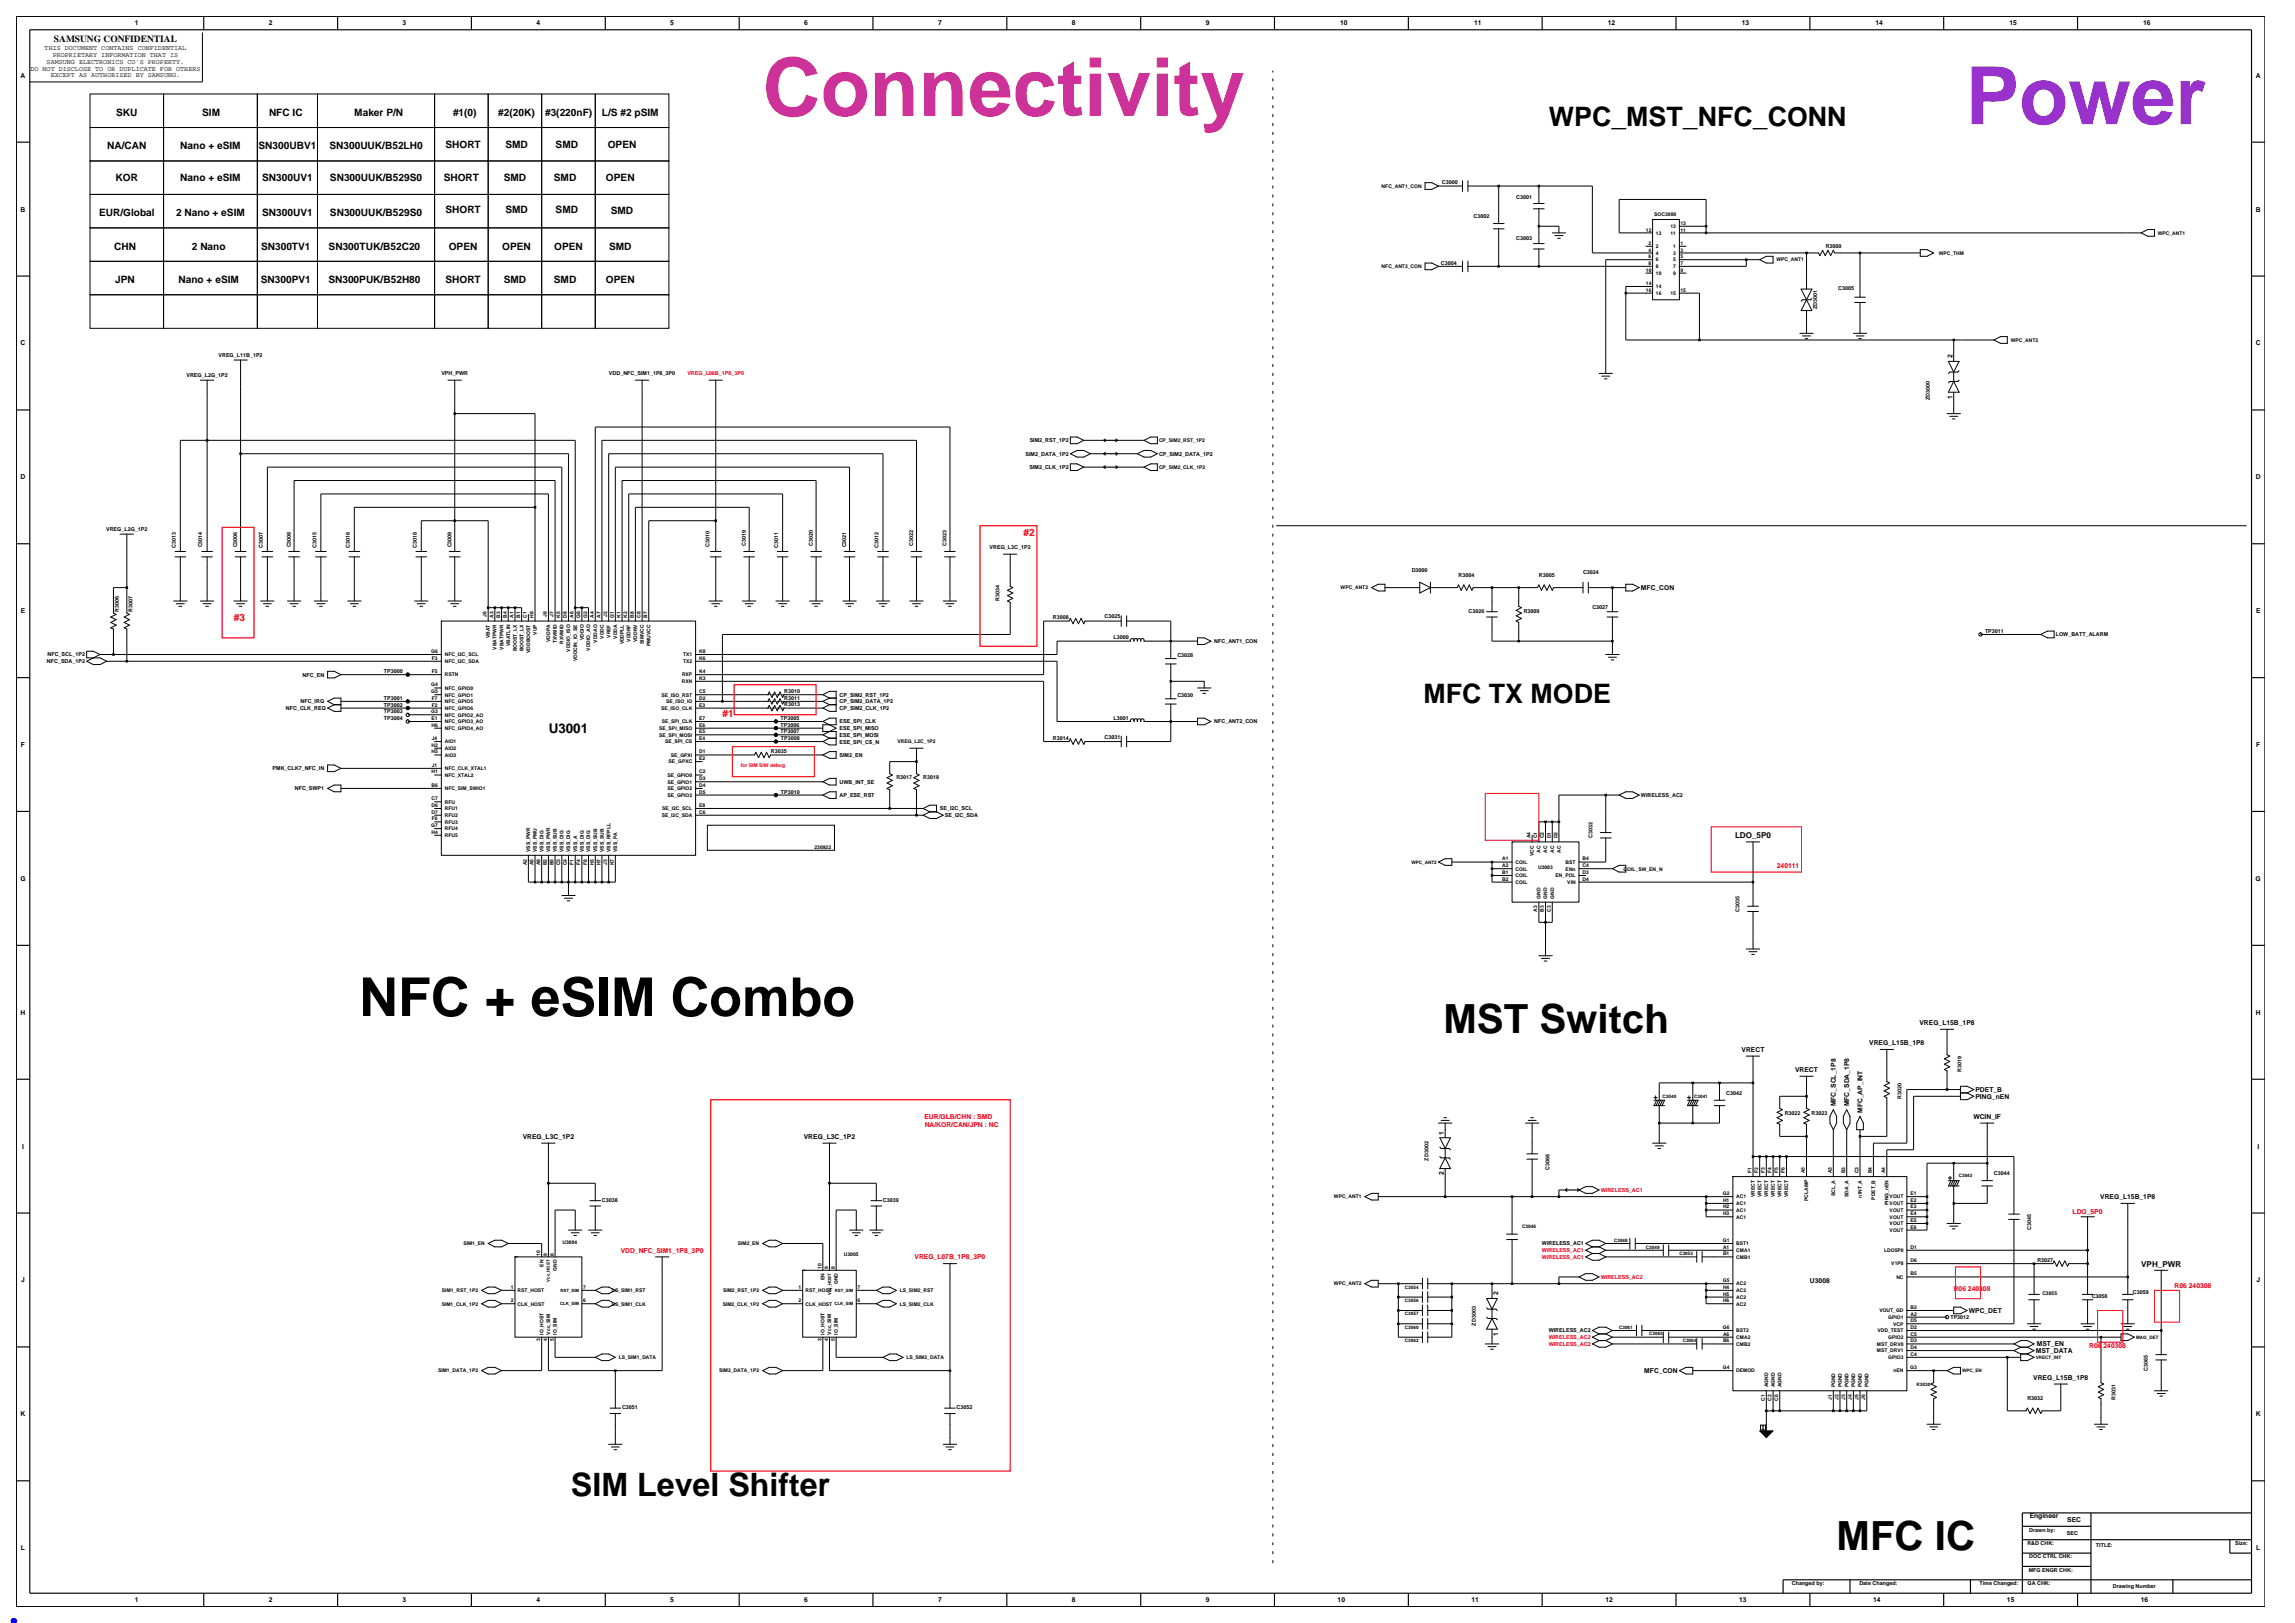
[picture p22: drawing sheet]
<svg xmlns="http://www.w3.org/2000/svg" width="420mm" height="297mm" viewBox="0 0 420 297" stroke-linecap="round" stroke-linejoin="round" font-family="sans-serif">
<defs><g id="words">
<text font-size="14.7" fill="#cc3299" x="139.6" y="21.2">Connectivity</text>
<text font-size="14.7" fill="#9932cc" x="359.7" y="22.7">Power</text>
<text font-size="9.8" x="65.8" y="185.9">NFC + eSIM Combo</text>
<text font-size="8.5" fill="#00f" x="0" y="297">.</text>
<g font-size="7.4">
<text x="264.2" y="189">MST Switch</text>
<text x="336.1" y="283.6">MFC IC</text>
</g>
<text font-size="5.9" x="104.5" y="273.8">SIM Level Shifter</text>
<g font-size="4.9">
<text x="283.5" y="23">WPC_MST_NFC_CONN</text>
<text x="260.5" y="128.7">MFC TX MODE</text>
</g>
<text font-size="2.5" x="100.4" y="134.1">U3001</text>
<g font-size="1.9">
<text x="21.3" y="21.2">SKU</text>
<text x="37" y="21.2">SIM</text>
<text x="49.2" y="21.2">NFC IC</text>
<text x="64.8" y="21.2">Maker P/N</text>
<text x="82.9" y="21.2">#1(0)</text>
<text x="91.2" y="21.2">#2(20K)</text>
<text x="99.7" y="21.2">#3(220nF)</text>
<text x="110.2" y="21.2">L/S #2 pSIM</text>
<text x="19.6" y="27.3">NA/CAN</text>
<text x="33" y="27.3">Nano + eSIM</text>
<text x="47.3" y="27.3">SN300UBV1</text>
<text x="60.3" y="27.3">SN300UUK/B52LH0</text>
<text x="81.5" y="27">SHORT</text>
<text x="92.5" y="27">SMD</text>
<text x="101.7" y="27">SMD</text>
<text x="111.2" y="27">OPEN</text>
<text x="21.2" y="33.1">KOR</text>
<text x="33" y="33.1">Nano + eSIM</text>
<text x="48" y="33.1">SN300UV1</text>
<text x="60.4" y="33.1">SN300UUK/B529S0</text>
<text x="81.2" y="33.1">SHORT</text>
<text x="92.2" y="33.1">SMD</text>
<text x="101.4" y="33.1">SMD</text>
<text x="110.9" y="33.1">OPEN</text>
<text x="18.1" y="39.6">EUR/Global</text>
<text x="32.2" y="39.6">2 Nano + eSIM</text>
<text x="48" y="39.6">SN300UV1</text>
<text x="60.4" y="39.6">SN300UUK/B529S0</text>
<text x="81.5" y="38.9">SHORT</text>
<text x="92.5" y="38.9">SMD</text>
<text x="101.7" y="38.9">SMD</text>
<text x="111.8" y="39.2">SMD</text>
<text x="20.9" y="45.7">CHN</text>
<text x="35.1" y="45.7">2 Nano</text>
<text x="47.8" y="45.7">SN300TV1</text>
<text x="60.1" y="45.7">SN300TUK/B52C20</text>
<text x="82.1" y="45.7">OPEN</text>
<text x="91.9" y="45.7">OPEN</text>
<text x="101.4" y="45.7">OPEN</text>
<text x="111.5" y="45.7">SMD</text>
<text x="21.1" y="51.8">JPN</text>
<text x="32.7" y="51.8">Nano + eSIM</text>
<text x="47.7" y="51.8">SN300PV1</text>
<text x="60.1" y="51.8">SN300PUK/B52H80</text>
<text x="81.5" y="51.8">SHORT</text>
<text x="92.2" y="51.8">SMD</text>
<text x="101.4" y="51.8">SMD</text>
<text x="110.9" y="51.8">OPEN</text>
</g>
<g font-size="1.9" fill="#f00">
<text x="187.3" y="98">#2</text>
<text x="42.8" y="113.6">#3</text>
<text x="132.2" y="131.1">#1</text>
</g>
<text font-size="1.7" x="9.9" y="7.7">SAMSUNG CONFIDENTIAL</text>
<g font-size="1.5">
<text x="317.5" y="153.4">LDO_5P0</text>
<text x="391.9" y="231.8">VPH_PWR</text>
</g>
<g font-size="1.2">
<text x="24.7" y="4.7">1</text>
<text x="49.2" y="4.7">2</text>
<text x="73.7" y="4.7">3</text>
<text x="98.2" y="4.7">4</text>
<text x="122.7" y="4.7">5</text>
<text x="147.2" y="4.7">6</text>
<text x="171.7" y="4.7">7</text>
<text x="196.2" y="4.7">8</text>
<text x="220.7" y="4.7">9</text>
<text x="245.3" y="4.7">10</text>
<text x="269.8" y="4.7">11</text>
<text x="294.3" y="4.7">12</text>
<text x="318.7" y="4.7">13</text>
<text x="343.2" y="4.7">14</text>
<text x="367.7" y="4.7">15</text>
<text x="392.2" y="4.7">16</text>
<text x="8.2" y="9.2">THIS DOCUMENT CONTAINS CONFIDENTIAL</text>
<text x="8.5" y="11.7">SAMSUNG ELECTRONICS CO'S PROPERTY.</text>
<text x="9.6" y="10.5">PROPRIETARY INFORMATION THAT IS</text>
<text x="3.8" y="14.2">A</text>
<text x="5.6" y="12.9">DO NOT DISCLOSE TO OR DUPLICATE FOR OTHERS</text>
<text x="9.3" y="14.1">EXCEPT AS AUTHORIZED BY SAMSUNG.</text>
<text x="412.8" y="14.2">A</text>
<text x="3.8" y="38.7">B</text>
<text x="412.8" y="38.7">B</text>
<text x="3.8" y="63.2">C</text>
<text x="357.3" y="65.6" transform="rotate(-90 357.3 65.6)">2</text>
<text x="412.8" y="63.2">C</text>
<text x="357.3" y="73" transform="rotate(-90 357.3 73)">1</text>
<text x="3.8" y="87.7">D</text>
<text x="412.8" y="87.7">D</text>
<text x="300.3" y="108">MFC_CON</text>
<text x="3.8" y="112.2">E</text>
<text x="412.9" y="112.2">E</text>
<text x="3.8" y="136.7">F</text>
<text x="412.9" y="136.7">F</text>
<text x="3.7" y="161.2">G</text>
<text x="412.8" y="161.2">G</text>
<text x="3.8" y="185.7">H</text>
<text x="412.8" y="185.7">H</text>
<text x="342.1" y="191.2">VREG_L15B_1P8</text>
<text x="351.3" y="187.6">VREG_L15B_1P8</text>
<text x="318.7" y="192.5">VRECT</text>
<text x="328.5" y="196.1">VRECT</text>
<text x="336" y="202.4" transform="rotate(-90 336 202.4)">MFC_SCL_1P8</text>
<text x="338.4" y="202.4" transform="rotate(-90 338.4 202.4)">MFC_SDA_1P8</text>
<text x="340.8" y="203.7" transform="rotate(-90 340.8 203.7)">MFC_AP_INT</text>
<text x="361.5" y="201.1">PING_nEN</text>
<text x="361.5" y="199.8">PDET_B</text>
<text x="95.7" y="208.4">VREG_L3C_1P2</text>
<text x="147.1" y="208.4">VREG_L3C_1P2</text>
<text x="264.2" y="207.7" transform="rotate(-90 264.2 207.7)">1</text>
<text x="361.1" y="204.7">WCIN_IF</text>
<text x="4" y="210.2">I</text>
<text x="264.2" y="215.1" transform="rotate(-90 264.2 215.1)">2</text>
<text x="413.1" y="210.2">I</text>
<text x="384.4" y="219.4">VREG_L15B_1P8</text>
<text x="3.9" y="234.7">J</text>
<text x="274.2" y="237" transform="rotate(-90 274.2 237)">2</text>
<text x="331.2" y="234.7">U3008</text>
<text x="412.9" y="234.7">J</text>
<text x="274.2" y="244.4" transform="rotate(-90 274.2 244.4)">1</text>
<text x="360.3" y="240.2">WPC_DET</text>
<text x="300.9" y="251.3">MFC_CON</text>
<text x="372.6" y="247.6">MST_DATA</text>
<text x="372.7" y="246.4">MST_EN</text>
<text x="372.1" y="252.5">VREG_L15B_1P8</text>
<text x="3.8" y="259.2">K</text>
<text x="412.8" y="259.2">K</text>
<text x="371.4" y="277.8">Engineer</text>
<text x="378.3" y="278.4">SEC</text>
<text x="3.8" y="283.7">L</text>
<text x="412.9" y="283.7">L</text>
<text x="24.7" y="293.2">1</text>
<text x="49.2" y="293.2">2</text>
<text x="73.7" y="293.2">3</text>
<text x="98.2" y="293.2">4</text>
<text x="122.7" y="293.2">5</text>
<text x="147.2" y="293.2">6</text>
<text x="171.7" y="293.2">7</text>
<text x="196.2" y="293.2">8</text>
<text x="220.7" y="293.2">9</text>
<text x="244.8" y="293.2">10</text>
<text x="269.3" y="293.2">11</text>
<text x="293.8" y="293.2">12</text>
<text x="318.3" y="293.2">13</text>
<text x="342.8" y="293.2">14</text>
<text x="367.3" y="293.2">15</text>
<text x="391.8" y="293.2">16</text>
</g>
<g font-size="1.2" fill="#f00">
<text x="325.2" y="158.8">240111</text>
<text x="169.2" y="204.7">EUR/GLB/CHN : SMD</text>
<text x="169.2" y="206.3">NA/KOR/CAN/JPN : NC</text>
<text x="379.3" y="222.2">LDO_5P0</text>
<text x="113.6" y="229.2">VDD_NFC_SIM1_1P8_3P0</text>
<text x="167.4" y="230.4">VREG_L07B_1P8_3P0</text>
<text x="357.5" y="236.3">R06 240308</text>
<text x="398" y="235.6">R06 240308</text>
<text x="382.3" y="246.7">R06 240308</text>
</g>
<g font-size="1">
<text x="263.9" y="33.7">C3000</text>
<text x="269.7" y="39.9">C3002</text>
<text x="277.5" y="36.5">C3001</text>
<text x="277.5" y="43.9">C3003</text>
<text x="334.1" y="45.4">R3000</text>
<text x="263.7" y="48.4">C3004</text>
<text x="336.4" y="53.1">C3005</text>
<text x="332.5" y="56.5" transform="rotate(-90 332.5 56.5)">ZD3001</text>
<text x="40" y="65.3">VREG_L11B_1P2</text>
<text x="34.1" y="69">VREG_L2G_1P2</text>
<text x="80.8" y="68.7">VPH_PWR</text>
<text x="111.4" y="68.7">VDD_NFC_SIM1_1P8_3P0</text>
<text x="353.1" y="73.2" transform="rotate(-90 353.1 73.2)">ZD3000</text>
<text x="187.7" y="83.4">SIM2_DATA_1P2</text>
<text x="188.4" y="80.9">SIM2_RST_1P2</text>
<text x="212.1" y="83.4">CP_SIM2_DATA_1P2</text>
<text x="188.4" y="85.8">SIM2_CLK_1P2</text>
<text x="19.4" y="97.2">VREG_L2G_1P2</text>
<text x="32.2" y="100.3" transform="rotate(-90 32.2 100.3)">C3013</text>
<text x="37" y="100.2" transform="rotate(-90 37 100.2)">C3014</text>
<text x="43.4" y="100.2" transform="rotate(-90 43.4 100.2)">C3006</text>
<text x="48.1" y="100.3" transform="rotate(-90 48.1 100.3)">C3007</text>
<text x="53.2" y="100.2" transform="rotate(-90 53.2 100.2)">C3008</text>
<text x="57.9" y="100.3" transform="rotate(-90 57.9 100.3)">C3015</text>
<text x="64" y="100.3" transform="rotate(-90 64 100.3)">C3016</text>
<text x="76.3" y="100.3" transform="rotate(-90 76.3 100.3)">C3018</text>
<text x="82.6" y="100.2" transform="rotate(-90 82.6 100.2)">C3009</text>
<text x="129.8" y="100" transform="rotate(-90 129.8 100)">C3010</text>
<text x="136.5" y="99.9" transform="rotate(-90 136.5 99.9)">C3019</text>
<text x="142.4" y="100.3" transform="rotate(-90 142.4 100.3)">C3011</text>
<text x="148.7" y="99.9" transform="rotate(-90 148.7 99.9)">C3020</text>
<text x="154.9" y="100.2" transform="rotate(-90 154.9 100.2)">C3021</text>
<text x="160.8" y="100.3" transform="rotate(-90 160.8 100.3)">C3012</text>
<text x="167.1" y="99.9" transform="rotate(-90 167.1 99.9)">C3022</text>
<text x="173.2" y="99.9" transform="rotate(-90 173.2 99.9)">C3023</text>
<text x="181.1" y="100.5">VREG_L3C_1P2</text>
<text x="258.4" y="104.6">D3000</text>
<text x="266.9" y="105.6">R3004</text>
<text x="281.6" y="105.6">R3005</text>
<text x="289.7" y="105.1">C3024</text>
<text x="21.8" y="112" transform="rotate(-90 21.8 112)">R3006</text>
<text x="24.2" y="112" transform="rotate(-90 24.2 112)">R3007</text>
<text x="182.9" y="110" transform="rotate(-90 182.9 110)">R3034</text>
<text x="192.7" y="113.3">R3008</text>
<text x="202.2" y="113.1">C3025</text>
<text x="268.8" y="112.1">C3026</text>
<text x="278.9" y="112.1">R3009</text>
<text x="291.4" y="111.5">C3027</text>
<text x="203.8" y="117">L3000</text>
<text x="222.2" y="117.7">NFC_ANT1_CON</text>
<text x="363.3" y="115.8">TP3011</text>
<text x="376.2" y="116.5">LOW_BATT_ALARM</text>
<text x="8.6" y="121.4">NFC_SDA_1P2</text>
<text x="8.7" y="120.1">NFC_SCL_1P2</text>
<text x="55.4" y="123.8">NFC_EN</text>
<text x="70.3" y="123.2">TP3000</text>
<text x="215.5" y="120.2">C3028</text>
<text x="52.3" y="129.9">NFC_CLK_REQ</text>
<text x="55" y="128.7">NFC_IRQ</text>
<text x="70.3" y="129.3">TP3002</text>
<text x="70.3" y="128.1">TP3001</text>
<text x="70.3" y="130.5">TP3003</text>
<text x="70.3" y="131.8">TP3004</text>
<text x="142.8" y="131.8">TP3005</text>
<text x="143.5" y="128">R3011</text>
<text x="143.5" y="126.8">R3010</text>
<text x="143.5" y="129.3">R3013</text>
<text x="153.6" y="129.9">CP_SIM2_CLK_1P2</text>
<text x="153.6" y="128.7">CP_SIM2_DATA_1P2</text>
<text x="153.6" y="127.5">CP_SIM2_RST_1P2</text>
<text x="203.8" y="131.7">L3001</text>
<text x="215.5" y="127.5">C3030</text>
<text x="141.1" y="137.8">R3035</text>
<text x="142.8" y="134.2">TP3007</text>
<text x="142.8" y="133">TP3006</text>
<text x="142.9" y="135.4">TP3008</text>
<text x="153.6" y="132.4">ESE_SPI_CLK</text>
<text x="153.6" y="133.6">ESE_SPI_MISO</text>
<text x="153.6" y="136.1">ESE_SPI_CS_N</text>
<text x="153.6" y="134.8">ESE_SPI_MOSI</text>
<text x="192.7" y="135.4">R3014</text>
<text x="202.2" y="135.2">C3031</text>
<text x="222.2" y="132.4">NFC_ANT2_CON</text>
<text x="49.9" y="141">PMK_CLK7_NFC_IN</text>
<text x="153.6" y="138.5">SIM2_EN</text>
<text x="153.6" y="143.4">UWB_INT_SE</text>
<text x="164" y="142.5">R3017</text>
<text x="168.9" y="142.5">R3018</text>
<text x="54" y="144.6">NFC_SWP1</text>
<text x="142.9" y="145.2">TP3010</text>
<text x="153.6" y="145.8">AP_ESE_RST</text>
<text x="172" y="148.3">SE_I2C_SCL</text>
<text x="172.9" y="149.5">SE_I2C_SDA</text>
<text x="300.3" y="145.8">WIRELESS_AC2</text>
<text x="291.4" y="153.3" transform="rotate(-90 291.4 153.3)">C3032</text>
<text x="318.4" y="166.8" transform="rotate(-90 318.4 166.8)">C3035</text>
<text x="359" y="196.2" transform="rotate(-90 359 196.2)">R3019</text>
<text x="315.9" y="200.3">C3042</text>
<text x="326.6" y="204">R3022</text>
<text x="331.5" y="204">R3023</text>
<text x="348" y="201.1" transform="rotate(-90 348 201.1)">R3020</text>
<text x="261.4" y="212.4" transform="rotate(-90 261.4 212.4)">ZD3002</text>
<text x="283.5" y="214" transform="rotate(-90 283.5 214)">C3066</text>
<text x="364.9" y="215">C3044</text>
<text x="110.2" y="219.9">C3038</text>
<text x="161.6" y="219.9">C3039</text>
<text x="282.2" y="227.9">WIRELESS_AC1</text>
<text x="371.7" y="225.1" transform="rotate(-90 371.7 225.1)">C3045</text>
<text x="372.9" y="230.9">R3027</text>
<text x="382.8" y="237.4">C3058</text>
<text x="390.3" y="236.7">C3059</text>
<text x="270.1" y="242.6" transform="rotate(-90 270.1 242.6)">ZD3003</text>
<text x="283.4" y="243.8">WIRELESS_AC2</text>
<text x="356.9" y="241.4">TP3012</text>
<text x="393.1" y="250.8" transform="rotate(-90 393.1 250.8)">C3065</text>
<text x="113.8" y="257.9">C3051</text>
<text x="175.1" y="257.9">C3052</text>
<text x="371" y="256.2">R3032</text>
<text x="387.2" y="256.2" transform="rotate(-90 387.2 256.2)">R3031</text>
<text x="371.4" y="280.2">Drawn by:</text>
<text x="378.3" y="280.9">SEC</text>
<text x="371" y="282.7">R&amp;D CHK:</text>
<text x="371.3" y="287.6">MFG ENGR CHK:</text>
<text x="371.4" y="285.2">DOC CTRL CHK:</text>
<text x="383.6" y="283">TITLE:</text>
<text x="409.1" y="282.7">Size:</text>
<text x="327.9" y="290.1">Changed by:</text>
<text x="340.3" y="290.1">Date Changed:</text>
<text x="362.2" y="290.1">Time Changed:</text>
<text x="371.1" y="290.1">QA CHK:</text>
<text x="386.7" y="290.6">Drawing Number</text>
</g>
<g font-size="1" fill="#f00">
<text x="125.8" y="68.7">VREG_L06B_1P8_3P0</text>
<text x="292.9" y="218.1">WIRELESS_AC1</text>
<text x="282.2" y="229.1">WIRELESS_AC1</text>
<text x="282.2" y="230.3">WIRELESS_AC1</text>
<text x="292.9" y="234">WIRELESS_AC2</text>
<text x="283.4" y="245">WIRELESS_AC2</text>
<text x="283.4" y="246.3">WIRELESS_AC2</text>
</g>
<g font-size=".9">
<text x="252.9" y="34.4">NFC_ANT1_CON</text>
<text x="302.7" y="39.6">SOC3000</text>
<text x="305.7" y="41.7">13</text>
<text x="307.5" y="41.2">13</text>
<text x="301.2" y="42.4">12</text>
<text x="301.7" y="46.1">4</text>
<text x="301.7" y="47.3">6</text>
<text x="301.7" y="44.8">2</text>
<text x="303.1" y="46.6">4</text>
<text x="303.1" y="47.8">6</text>
<text x="303.1" y="42.9">12</text>
<text x="303.1" y="45.4">2</text>
<text x="305.7" y="42.9">11</text>
<text x="306.2" y="47.8">5</text>
<text x="306.2" y="46.6">3</text>
<text x="306.2" y="45.4">1</text>
<text x="307.5" y="42.4">11</text>
<text x="307.6" y="47.3">5</text>
<text x="307.6" y="46.1">3</text>
<text x="307.6" y="44.8">1</text>
<text x="325.1" y="47.8">WPC_ANT1</text>
<text x="354.8" y="46.6">WPC_THM</text>
<text x="394.9" y="42.9">WPC_ANT1</text>
<text x="252.9" y="49.1">NFC_ANT2_CON</text>
<text x="301.2" y="52.2">14</text>
<text x="301.2" y="53.4">16</text>
<text x="301.2" y="49.7">10</text>
<text x="301.7" y="48.5">8</text>
<text x="303.1" y="49.1">8</text>
<text x="303.1" y="52.7">14</text>
<text x="303.1" y="53.9">16</text>
<text x="303.1" y="50.3">10</text>
<text x="305.7" y="53.9">15</text>
<text x="306.2" y="49.1">7</text>
<text x="306.2" y="50.3">9</text>
<text x="307.5" y="53.4">15</text>
<text x="307.6" y="48.5">7</text>
<text x="307.6" y="49.7">9</text>
<text x="368" y="62.5">WPC_ANT2</text>
<text x="212.1" y="80.9">CP_SIM2_RST_1P2</text>
<text x="212.1" y="85.8">CP_SIM2_CLK_1P2</text>
<text x="245.3" y="107.9">WPC_ANT2</text>
<text x="89.1" y="112.9" transform="rotate(-90 89.1 112.9)">J6</text>
<text x="90.3" y="113" transform="rotate(-90 90.3 113)">A3</text>
<text x="91.5" y="113" transform="rotate(-90 91.5 113)">B3</text>
<text x="92.7" y="113" transform="rotate(-90 92.7 113)">B4</text>
<text x="94" y="113" transform="rotate(-90 94 113)">A1</text>
<text x="95.2" y="113" transform="rotate(-90 95.2 113)">B1</text>
<text x="96.4" y="113" transform="rotate(-90 96.4 113)">C1</text>
<text x="97.6" y="113" transform="rotate(-90 97.6 113)">H8</text>
<text x="100.1" y="112.9" transform="rotate(-90 100.1 112.9)">J8</text>
<text x="101.3" y="112.9" transform="rotate(-90 101.3 112.9)">J7</text>
<text x="102.5" y="113" transform="rotate(-90 102.5 113)">K5</text>
<text x="103.7" y="113" transform="rotate(-90 103.7 113)">D8</text>
<text x="105" y="113" transform="rotate(-90 105 113)">A6</text>
<text x="106.2" y="113" transform="rotate(-90 106.2 113)">G8</text>
<text x="107.4" y="113" transform="rotate(-90 107.4 113)">G2</text>
<text x="108.6" y="113" transform="rotate(-90 108.6 113)">A4</text>
<text x="109.9" y="113" transform="rotate(-90 109.9 113)">A7</text>
<text x="111.1" y="112.9" transform="rotate(-90 111.1 112.9)">J2</text>
<text x="112.3" y="113" transform="rotate(-90 112.3 113)">G1</text>
<text x="113.6" y="113" transform="rotate(-90 113.6 113)">K1</text>
<text x="114.8" y="113" transform="rotate(-90 114.8 113)">K2</text>
<text x="116" y="113" transform="rotate(-90 116 113)">B8</text>
<text x="117.2" y="113" transform="rotate(-90 117.2 113)">C8</text>
<text x="118.5" y="113" transform="rotate(-90 118.5 113)">B7</text>
<text x="78.9" y="119.5">G6</text>
<text x="89.7" y="116.8" transform="rotate(-90 89.7 116.8)">VBAT</text>
<text x="90.9" y="118.9" transform="rotate(-90 90.9 118.9)">VBATPWR</text>
<text x="92.1" y="118.9" transform="rotate(-90 92.1 118.9)">VBATPWR</text>
<text x="93.3" y="118.2" transform="rotate(-90 93.3 118.2)">VBATLIN</text>
<text x="94.6" y="119.2" transform="rotate(-90 94.6 119.2)">BOOST_LX</text>
<text x="95.8" y="119.2" transform="rotate(-90 95.8 119.2)">BOOST_LX</text>
<text x="97" y="119.5" transform="rotate(-90 97 119.5)">VDDBOOST</text>
<text x="98.2" y="116.2" transform="rotate(-90 98.2 116.2)">VUP</text>
<text x="100.7" y="117.5" transform="rotate(-90 100.7 117.5)">VDDPA</text>
<text x="101.9" y="117.7" transform="rotate(-90 101.9 117.7)">TXVMID</text>
<text x="103.1" y="117.8" transform="rotate(-90 103.1 117.8)">RXVMID</text>
<text x="104.4" y="119.3" transform="rotate(-90 104.4 119.3)">VDDIO_ISO</text>
<text x="106.8" y="117.2" transform="rotate(-90 106.8 117.2)">VDDIO</text>
<text x="108" y="119.1" transform="rotate(-90 108 119.1)">VDDIO_AO</text>
<text x="109.3" y="117.6" transform="rotate(-90 109.3 117.6)">VDDAO</text>
<text x="110.5" y="116.9" transform="rotate(-90 110.5 116.9)">VDDC</text>
<text x="111.7" y="116.7" transform="rotate(-90 111.7 116.7)">VREF</text>
<text x="112.9" y="116.9" transform="rotate(-90 112.9 116.9)">VDDA</text>
<text x="114.2" y="117.9" transform="rotate(-90 114.2 117.9)">VDDPLL</text>
<text x="115.4" y="117.4" transform="rotate(-90 115.4 117.4)">VDDRF</text>
<text x="116.6" y="117.5" transform="rotate(-90 116.6 117.5)">VDDNV</text>
<text x="117.8" y="117.8" transform="rotate(-90 117.8 117.8)">SIMVCC</text>
<text x="119.1" y="118.2" transform="rotate(-90 119.1 118.2)">PMUVCC</text>
<text x="127.9" y="119.5">K8</text>
<text x="78.9" y="125.6">G4</text>
<text x="79" y="120.7">F3</text>
<text x="79" y="123.2">F5</text>
<text x="81.4" y="120.1">NFC_I2C_SCL</text>
<text x="81.4" y="121.3">NFC_I2C_SDA</text>
<text x="81.4" y="123.8">RSTN</text>
<text x="105.6" y="121" transform="rotate(-90 105.6 121)">VDDCIN_IO_SE</text>
<text x="124.8" y="125">RXN</text>
<text x="124.8" y="123.8">RXP</text>
<text x="125" y="120.1">TX1</text>
<text x="125" y="121.3">TX2</text>
<text x="127.9" y="124.4">K3</text>
<text x="127.9" y="123.2">K4</text>
<text x="127.9" y="120.7">K6</text>
<text x="78.9" y="130.5">G3</text>
<text x="78.9" y="126.8">G5</text>
<text x="79" y="131.7">E1</text>
<text x="79" y="128.1">F7</text>
<text x="79" y="129.3">F2</text>
<text x="81.4" y="128.7">NFC_GPIO5</text>
<text x="81.4" y="131.1">NFC_GPIO2_AO</text>
<text x="81.4" y="126.2">NFC_GPIO0</text>
<text x="81.4" y="127.5">NFC_GPIO1</text>
<text x="81.4" y="129.9">NFC_GPIO6</text>
<text x="121" y="129.9">SE_ISO_CLK</text>
<text x="121" y="127.5">SE_ISO_RST</text>
<text x="121.9" y="128.7">SE_ISO_IO</text>
<text x="127.9" y="128.1">D2</text>
<text x="127.9" y="126.8">C5</text>
<text x="128" y="131.7">E7</text>
<text x="128" y="129.3">E3</text>
<text x="78.9" y="136.6">H2</text>
<text x="78.9" y="137.9">H5</text>
<text x="78.9" y="133">H6</text>
<text x="79" y="135.4">J4</text>
<text x="81.4" y="136">AIO1</text>
<text x="81.4" y="137.2">AIO2</text>
<text x="81.4" y="133.6">NFC_GPIO4_AO</text>
<text x="81.4" y="132.4">NFC_GPIO3_AO</text>
<text x="120.6" y="134.8">SE_SPI_MOSI</text>
<text x="120.6" y="133.6">SE_SPI_MISO</text>
<text x="121.1" y="132.4">SE_SPI_CLK</text>
<text x="121.7" y="136">SE_SPI_CS</text>
<text x="127.9" y="137.9">D1</text>
<text x="128" y="135.4">E4</text>
<text x="128" y="134.2">E5</text>
<text x="128" y="133">E6</text>
<text x="164.2" y="136">VREG_L2C_1P2</text>
<text x="78.9" y="141.5">H1</text>
<text x="78.9" y="144">B6</text>
<text x="79" y="140.3">J1</text>
<text x="81.4" y="140.9">NFC_CLK_XTAL1</text>
<text x="81.4" y="142.1">NFC_XTAL2</text>
<text x="81.4" y="138.5">AIO3</text>
<text x="122.2" y="143.4">SE_GPIO1</text>
<text x="122.2" y="142.1">SE_GPIO0</text>
<text x="122.4" y="139.7">SE_GPXC</text>
<text x="122.8" y="138.5">SE_GPXI</text>
<text x="127.9" y="142.8">D3</text>
<text x="127.9" y="144">D4</text>
<text x="127.9" y="141.5">C2</text>
<text x="128" y="139.1">E2</text>
<text x="78.9" y="148.9">D7</text>
<text x="78.9" y="146.4">C7</text>
<text x="78.9" y="147.7">D6</text>
<text x="81.4" y="149.5">RFU2</text>
<text x="81.4" y="147">RFU</text>
<text x="81.4" y="148.3">RFU1</text>
<text x="81.4" y="144.6">NFC_SIM_SWIO1</text>
<text x="121.1" y="149.5">SE_I2C_SDA</text>
<text x="121.2" y="148.3">SE_I2C_SCL</text>
<text x="122.2" y="144.6">SE_GPIO2</text>
<text x="122.2" y="145.8">SE_GPIO3</text>
<text x="127.9" y="145.2">D5</text>
<text x="127.9" y="148.9">C6</text>
<text x="128" y="147.7">E8</text>
<text x="78.9" y="151.3">G7</text>
<text x="78.9" y="152.6">H4</text>
<text x="79" y="150.1">F6</text>
<text x="81.4" y="152">RFU4</text>
<text x="81.4" y="153.2">RFU5</text>
<text x="81.4" y="150.7">RFU3</text>
<text x="97" y="155.9" transform="rotate(-90 97 155.9)">VSS_PWR</text>
<text x="98.2" y="155.9" transform="rotate(-90 98.2 155.9)">VSS_PMU</text>
<text x="99.5" y="155.9" transform="rotate(-90 99.5 155.9)">VSS_DIG</text>
<text x="100.7" y="155.9" transform="rotate(-90 100.7 155.9)">VSS_PWR</text>
<text x="101.9" y="155.9" transform="rotate(-90 101.9 155.9)">VSS_SUB</text>
<text x="103.1" y="155.9" transform="rotate(-90 103.1 155.9)">VSS_DIG</text>
<text x="104.4" y="155.9" transform="rotate(-90 104.4 155.9)">VSS_DIG</text>
<text x="105.6" y="155.9" transform="rotate(-90 105.6 155.9)">VSS_A</text>
<text x="106.8" y="155.9" transform="rotate(-90 106.8 155.9)">VSS_DIG</text>
<text x="108" y="155.9" transform="rotate(-90 108 155.9)">VSS_DIG</text>
<text x="109.3" y="155.9" transform="rotate(-90 109.3 155.9)">VSS_SUB</text>
<text x="110.5" y="155.9" transform="rotate(-90 110.5 155.9)">VSS_SUB</text>
<text x="111.7" y="155.9" transform="rotate(-90 111.7 155.9)">VSS_RFPLL</text>
<text x="112.9" y="155.9" transform="rotate(-90 112.9 155.9)">VSS_PA</text>
<text x="149" y="155.3">230922</text>
<text x="280.1" y="153.4" transform="rotate(-90 280.1 153.4)">A4</text>
<text x="281.3" y="153.4" transform="rotate(-90 281.3 153.4)">C1</text>
<text x="282" y="156" transform="rotate(-90 282 156)">AC</text>
<text x="282.6" y="153.4" transform="rotate(-90 282.6 153.4)">C2</text>
<text x="283.2" y="156" transform="rotate(-90 283.2 156)">AC</text>
<text x="283.8" y="153.4" transform="rotate(-90 283.8 153.4)">D1</text>
<text x="284.4" y="156" transform="rotate(-90 284.4 156)">AC</text>
<text x="285" y="153.4" transform="rotate(-90 285 153.4)">D2</text>
<text x="285.6" y="156" transform="rotate(-90 285.6 156)">AC</text>
<text x="96.4" y="158.3" transform="rotate(-90 96.4 158.3)">A2</text>
<text x="97.6" y="158.3" transform="rotate(-90 97.6 158.3)">A5</text>
<text x="98.9" y="158.3" transform="rotate(-90 98.9 158.3)">A8</text>
<text x="100.1" y="158.3" transform="rotate(-90 100.1 158.3)">B2</text>
<text x="101.3" y="158.3" transform="rotate(-90 101.3 158.3)">B5</text>
<text x="102.5" y="158.3" transform="rotate(-90 102.5 158.3)">C3</text>
<text x="103.7" y="158.3" transform="rotate(-90 103.7 158.3)">C4</text>
<text x="105" y="158.3" transform="rotate(-90 105 158.3)">F1</text>
<text x="106.2" y="158.3" transform="rotate(-90 106.2 158.3)">F4</text>
<text x="107.4" y="158.3" transform="rotate(-90 107.4 158.3)">F8</text>
<text x="108.6" y="158.3" transform="rotate(-90 108.6 158.3)">H3</text>
<text x="109.9" y="158.3" transform="rotate(-90 109.9 158.3)">H7</text>
<text x="111.1" y="158.3" transform="rotate(-90 111.1 158.3)">J3</text>
<text x="112.3" y="158.3" transform="rotate(-90 112.3 158.3)">K7</text>
<text x="274.9" y="157.5">A1</text>
<text x="274.9" y="158.7">A2</text>
<text x="274.9" y="159.9">B1</text>
<text x="274.9" y="161.1">B2</text>
<text x="277.3" y="158.1">COIL</text>
<text x="277.3" y="159.3">COIL</text>
<text x="277.3" y="160.5">COIL</text>
<text x="277.3" y="161.7">COIL</text>
<text x="280.7" y="156.6" transform="rotate(-90 280.7 156.6)">VCC</text>
<text x="281.5" y="159">U3003</text>
<text x="284.7" y="160.5">EN_POL</text>
<text x="286.5" y="158.1">BST</text>
<text x="286.5" y="159.3">ENn</text>
<text x="286.8" y="161.7">VIN</text>
<text x="289.6" y="158.7">C4</text>
<text x="289.6" y="159.9">D3</text>
<text x="289.6" y="161.1">D4</text>
<text x="289.6" y="157.5">B4</text>
<text x="297.1" y="159.3">COIL_SW_EN_N</text>
<text x="281.3" y="166.9" transform="rotate(-90 281.3 166.9)">A3</text>
<text x="282" y="164.5" transform="rotate(-90 282 164.5)">GND</text>
<text x="282.6" y="166.9" transform="rotate(-90 282.6 166.9)">B3</text>
<text x="283.2" y="164.5" transform="rotate(-90 283.2 164.5)">GND</text>
<text x="283.8" y="166.9" transform="rotate(-90 283.8 166.9)">C3</text>
<text x="284.4" y="164.5" transform="rotate(-90 284.4 164.5)">GND</text>
<text x="320.5" y="214.6" transform="rotate(-90 320.5 214.6)">F1</text>
<text x="321.7" y="214.6" transform="rotate(-90 321.7 214.6)">F2</text>
<text x="323" y="214.6" transform="rotate(-90 323 214.6)">F3</text>
<text x="324.2" y="214.6" transform="rotate(-90 324.2 214.6)">F4</text>
<text x="325.4" y="214.6" transform="rotate(-90 325.4 214.6)">F5</text>
<text x="326.6" y="214.6" transform="rotate(-90 326.6 214.6)">F6</text>
<text x="330.3" y="214.7" transform="rotate(-90 330.3 214.7)">A5</text>
<text x="335.2" y="214.7" transform="rotate(-90 335.2 214.7)">A3</text>
<text x="337.7" y="214.7" transform="rotate(-90 337.7 214.7)">B3</text>
<text x="340.1" y="214.7" transform="rotate(-90 340.1 214.7)">C3</text>
<text x="342.6" y="214.7" transform="rotate(-90 342.6 214.7)">B4</text>
<text x="345" y="214.7" transform="rotate(-90 345 214.7)">A4</text>
<text x="244.1" y="219.3">WPC_ANT1</text>
<text x="315.3" y="218.7">G2</text>
<text x="315.3" y="219.9">H1</text>
<text x="315.3" y="221.1">H2</text>
<text x="317.7" y="219.3">AC1</text>
<text x="317.7" y="220.5">AC1</text>
<text x="317.7" y="221.8">AC1</text>
<text x="321.1" y="219" transform="rotate(-90 321.1 219)">VRECT</text>
<text x="322.4" y="219" transform="rotate(-90 322.4 219)">VRECT</text>
<text x="323.6" y="219" transform="rotate(-90 323.6 219)">VRECT</text>
<text x="324.8" y="219" transform="rotate(-90 324.8 219)">VRECT</text>
<text x="326" y="219" transform="rotate(-90 326 219)">VRECT</text>
<text x="327.3" y="219" transform="rotate(-90 327.3 219)">VRECT</text>
<text x="330.9" y="219.8" transform="rotate(-90 330.9 219.8)">PCLAMP</text>
<text x="335.8" y="218.9" transform="rotate(-90 335.8 218.9)">SCL_A</text>
<text x="338.3" y="219" transform="rotate(-90 338.3 219)">SDA_A</text>
<text x="340.7" y="219.1" transform="rotate(-90 340.7 219.1)">nINT_A</text>
<text x="343.2" y="219.5" transform="rotate(-90 343.2 219.5)">PDET_B</text>
<text x="345.6" y="220.5" transform="rotate(-90 345.6 220.5)">PING_nEN</text>
<text x="345.8" y="219.3">VOUT</text>
<text x="345.8" y="220.5">VOUT</text>
<text x="345.8" y="221.8">VOUT</text>
<text x="349.6" y="218.7">E1</text>
<text x="349.6" y="219.9">E2</text>
<text x="349.6" y="221.1">E3</text>
<text x="84.8" y="227.9">SIM1_EN</text>
<text x="102.9" y="227.7">U3004</text>
<text x="135" y="227.9">SIM2_EN</text>
<text x="278.6" y="224.8">C3046</text>
<text x="315.3" y="227.3">G1</text>
<text x="315.3" y="222.4">H3</text>
<text x="317.7" y="223">AC1</text>
<text x="317.7" y="227.9">BST1</text>
<text x="345.8" y="224.2">VOUT</text>
<text x="345.8" y="225.4">VOUT</text>
<text x="345.8" y="223">VOUT</text>
<text x="349.6" y="223.6">E5</text>
<text x="349.6" y="224.8">E6</text>
<text x="349.6" y="222.4">E4</text>
<text x="98.9" y="229.7" transform="rotate(-90 98.9 229.7)">10</text>
<text x="99.5" y="231.8" transform="rotate(-90 99.5 231.8)">EN</text>
<text x="100.1" y="229.7" transform="rotate(-90 100.1 229.7)">9</text>
<text x="101.3" y="229.7" transform="rotate(-90 101.3 229.7)">8</text>
<text x="101.9" y="232.5" transform="rotate(-90 101.9 232.5)">GND</text>
<text x="150.3" y="232.2" transform="rotate(-90 150.3 232.2)">10</text>
<text x="151.6" y="232.2" transform="rotate(-90 151.6 232.2)">9</text>
<text x="152.8" y="232.2" transform="rotate(-90 152.8 232.2)">8</text>
<text x="154.4" y="229.7">U3005</text>
<text x="315.3" y="229.7">B1</text>
<text x="315.3" y="228.5">A1</text>
<text x="317.7" y="230.3">CMB1</text>
<text x="317.7" y="229.1">CMA1</text>
<text x="344.8" y="229.1">LDO5P0</text>
<text x="346.1" y="231.6">V1P8</text>
<text x="347" y="234">NC</text>
<text x="349.6" y="230.9">D6</text>
<text x="349.6" y="228.5">D1</text>
<text x="349.6" y="233.4">B5</text>
<text x="80.8" y="238.9">SIM1_CLK_1P2</text>
<text x="80.9" y="236.4">SIM1_RST_1P2</text>
<text x="93.5" y="235.9">1</text>
<text x="93.5" y="238.3">2</text>
<text x="94.7" y="236.4">RST_HOST</text>
<text x="94.7" y="238.9">CLK_HOST</text>
<text x="106.7" y="238.3">6</text>
<text x="106.7" y="235.9">7</text>
<text x="112" y="236.4">LS_SIM1_RST</text>
<text x="112" y="238.9">LS_SIM1_CLK</text>
<text x="132.3" y="238.9">SIM2_CLK_1P2</text>
<text x="132.3" y="236.4">SIM2_RST_1P2</text>
<text x="146.1" y="238.3">2</text>
<text x="146.1" y="235.9">1</text>
<text x="147.4" y="236.4">RST_HOST</text>
<text x="147.4" y="238.9">CLK_HOST</text>
<text x="150.9" y="234.2" transform="rotate(-90 150.9 234.2)">EN</text>
<text x="153.3" y="235" transform="rotate(-90 153.3 235)">GND</text>
<text x="157" y="238.3">6</text>
<text x="157" y="235.9">7</text>
<text x="164.7" y="236.4">LS_SIM2_RST</text>
<text x="164.7" y="238.9">LS_SIM2_CLK</text>
<text x="244.1" y="235.2">WPC_ANT2</text>
<text x="315.3" y="234.6">G5</text>
<text x="315.3" y="235.8">H4</text>
<text x="315.3" y="237.1">H5</text>
<text x="315.3" y="238.3">H6</text>
<text x="317.7" y="236.4">AC2</text>
<text x="317.7" y="237.7">AC2</text>
<text x="317.7" y="238.9">AC2</text>
<text x="317.7" y="235.2">AC2</text>
<text x="349.6" y="239.5">B2</text>
<text x="373.8" y="237">C3055</text>
<text x="98.9" y="245.4" transform="rotate(-90 98.9 245.4)">3</text>
<text x="99.5" y="244.2" transform="rotate(-90 99.5 244.2)">IO_HOST</text>
<text x="100.1" y="245.4" transform="rotate(-90 100.1 245.4)">4</text>
<text x="100.7" y="244.2" transform="rotate(-90 100.7 244.2)">Vcc_SIM</text>
<text x="101.3" y="245.4" transform="rotate(-90 101.3 245.4)">5</text>
<text x="101.9" y="244.2" transform="rotate(-90 101.9 244.2)">IO_SIM</text>
<text x="150.3" y="245.4" transform="rotate(-90 150.3 245.4)">3</text>
<text x="150.9" y="244.2" transform="rotate(-90 150.9 244.2)">IO_HOST</text>
<text x="151.6" y="245.4" transform="rotate(-90 151.6 245.4)">4</text>
<text x="152.1" y="244.2" transform="rotate(-90 152.1 244.2)">Vcc_SIM</text>
<text x="152.8" y="245.4" transform="rotate(-90 152.8 245.4)">5</text>
<text x="153.3" y="244.2" transform="rotate(-90 153.3 244.2)">IO_SIM</text>
<text x="315.3" y="243.2">G6</text>
<text x="315.3" y="244.4">A6</text>
<text x="315.3" y="245.6">B6</text>
<text x="317.7" y="243.8">BST2</text>
<text x="317.7" y="245">CMA2</text>
<text x="343.6" y="243.8">VDD_TEST</text>
<text x="343.9" y="240.1">VOUT_GD</text>
<text x="345.6" y="245">GPIO2</text>
<text x="345.6" y="241.3">GPIO1</text>
<text x="346.5" y="242.6">VCP</text>
<text x="349.6" y="245.6">D3</text>
<text x="349.6" y="242">D5</text>
<text x="349.6" y="244.4">C5</text>
<text x="349.6" y="243.2">D2</text>
<text x="349.6" y="240.7">A2</text>
<text x="80.2" y="251.1">SIM1_DATA_1P2</text>
<text x="113.2" y="248.7">LS_SIM1_DATA</text>
<text x="131.6" y="251.1">SIM2_DATA_1P2</text>
<text x="165.9" y="248.7">LS_SIM2_DATA</text>
<text x="315.3" y="250.5">G4</text>
<text x="317.7" y="251.1">DEMOD</text>
<text x="317.7" y="246.3">CMB2</text>
<text x="343.5" y="246.3">MST_DRV0</text>
<text x="343.5" y="247.5">MST_DRV1</text>
<text x="345.6" y="248.7">GPIO3</text>
<text x="346.5" y="251.1">nEN</text>
<text x="349.6" y="250.5">G3</text>
<text x="349.6" y="246.9">D4</text>
<text x="349.6" y="248.1">C4</text>
<text x="323" y="256.3" transform="rotate(-90 323 256.3)">C1</text>
<text x="323.6" y="253.9" transform="rotate(-90 323.6 253.9)">AGND</text>
<text x="324.2" y="256.3" transform="rotate(-90 324.2 256.3)">C2</text>
<text x="324.8" y="253.9" transform="rotate(-90 324.8 253.9)">AGND</text>
<text x="325.4" y="256.3" transform="rotate(-90 325.4 256.3)">C6</text>
<text x="326" y="253.9" transform="rotate(-90 326 253.9)">AGND</text>
<text x="335.2" y="256.2" transform="rotate(-90 335.2 256.2)">J1</text>
<text x="335.8" y="253.9" transform="rotate(-90 335.8 253.9)">PGND</text>
<text x="336.4" y="256.2" transform="rotate(-90 336.4 256.2)">J2</text>
<text x="337.1" y="253.9" transform="rotate(-90 337.1 253.9)">PGND</text>
<text x="337.7" y="256.2" transform="rotate(-90 337.7 256.2)">J3</text>
<text x="338.3" y="253.9" transform="rotate(-90 338.3 253.9)">PGND</text>
<text x="338.9" y="256.2" transform="rotate(-90 338.9 256.2)">J4</text>
<text x="339.5" y="253.9" transform="rotate(-90 339.5 253.9)">PGND</text>
<text x="340.1" y="256.2" transform="rotate(-90 340.1 256.2)">J5</text>
<text x="340.7" y="253.9" transform="rotate(-90 340.7 253.9)">PGND</text>
<text x="341.3" y="256.2" transform="rotate(-90 341.3 256.2)">J6</text>
<text x="342" y="253.9" transform="rotate(-90 342 253.9)">PGND</text>
</g>
<text font-size=".9" fill="#f00" x="135.6" y="140.3">for SIM S/W debug</text>
<g font-size=".8">
<text x="258.3" y="158">WPC_ANT2</text>
<text x="304.3" y="200.9">C3040</text>
<text x="310" y="200.9">C3041</text>
<text x="358.5" y="215.3">C3043</text>
<text x="295.4" y="227.2">C3048</text>
<text x="301.2" y="228.5">C3049</text>
<text x="307.3" y="229.7">C3053</text>
<text x="100.7" y="234.5" transform="rotate(-90 100.7 234.5)">Vcc_HOST</text>
<text x="102.5" y="238.9">CLK_SIM</text>
<text x="102.6" y="236.4">RST_SIM</text>
<text x="152.1" y="237" transform="rotate(-90 152.1 237)">Vcc_HOST</text>
<text x="152.7" y="238.9">CLK_SIM</text>
<text x="152.8" y="236.4">RST_SIM</text>
<text x="257.1" y="235.8">C3054</text>
<text x="257.1" y="238.3">C3056</text>
<text x="257.1" y="245.6">C3062</text>
<text x="257.1" y="243.2">C3060</text>
<text x="257.1" y="240.7">C3057</text>
<text x="296.3" y="243.2">C3061</text>
<text x="301.8" y="244.4">C3063</text>
<text x="307.9" y="245.6">C3064</text>
<text x="390.9" y="245">MAG_DET</text>
<text x="359.1" y="251.1">WPC_EN</text>
<text x="372.6" y="248.7">VRECT_INT</text>
<text x="350.8" y="253.6">R3030</text>
</g>
</g></defs>
<!-- layer: MFD Layer /idea/tmp/Extended-Print.tw1104.park.sheet3.11.mfd -->
<g fill="none" stroke="#000" stroke-width=".18">
<path d="M16.5 17.2h13.4v6.1h-13.4zM29.9 17.2h17.2v6.1h-17.2zM37 5.9v9.1h-31.5M47.1 17.2h11v6.1h-11zM58.1 17.2h21.4v6.1h-21.4zM79.5 17.2h9.8v6.1h-9.8zM89.3 17.2h9.8v6.1h-9.8zM99.1 17.2h9.8v6.1h-9.8zM108.9 17.2h13.5v6.1h-13.5zM16.5 35.6h13.4v6.1h-13.4zM16.5 23.3h13.4v6.2h-13.4zM16.5 29.5h13.4v6.1h-13.4z"/>
<path d="M29.9 23.3h17.2v6.2h-17.2zM29.9 29.5h17.2v6.1h-17.2zM29.9 35.6h17.2v6.1h-17.2zM47.1 23.3h11v6.2h-11zM47.1 29.5h11v6.1h-11zM47.1 35.6h11v6.1h-11zM58.1 23.3h21.4v6.2h-21.4zM58.1 29.5h21.4v6.1h-21.4zM58.1 35.6h21.4v6.1h-21.4zM79.5 23.3h9.8v6.2h-9.8zM79.5 29.5h9.8v6.1h-9.8zM79.5 35.6h9.8v6.1h-9.8z"/>
<path d="M89.3 23.3h9.8v6.2h-9.8zM89.3 29.5h9.8v6.1h-9.8zM89.3 35.6h9.8v6.1h-9.8zM99.1 23.3h9.8v6.2h-9.8zM99.1 29.5h9.8v6.1h-9.8zM99.1 35.6h9.8v6.1h-9.8zM108.9 23.3h13.5v6.2h-13.5zM108.9 29.5h13.5v6.1h-13.5zM108.9 35.6h13.5v6.1h-13.5zM260.8 33.4h1.2l1.2 .6-1.2 .7h-1.2zM263.2 34h4.5M267.7 33.1v1.9"/>
<path d="M268.6 34h22.8v12.3h11M268.6 33.1v1.9M274.3 34v6.9M280.6 38.2h2M280.6 37.2h2M281.6 34v3.2M281.6 38.2v6.4M16.5 41.7h13.4v6.1h-13.4zM16.5 47.8h13.4v6.1h-13.4zM16.5 53.9h13.4v6.2h-13.4zM29.9 41.7h17.2v6.1h-17.2zM29.9 47.8h17.2v6.1h-17.2z"/>
<path d="M29.9 53.9h17.2v6.2h-17.2zM47.1 41.7h11v6.1h-11zM47.1 47.8h11v6.1h-11zM47.1 53.9h11v6.2h-11zM58.1 41.7h21.4v6.1h-21.4zM58.1 47.8h21.4v6.1h-21.4zM58.1 53.9h21.4v6.2h-21.4zM79.5 41.7h9.8v6.1h-9.8zM79.5 47.8h9.8v6.1h-9.8zM79.5 53.9h9.8v6.2h-9.8zM89.3 41.7h9.8v6.1h-9.8zM89.3 47.8h9.8v6.1h-9.8z"/>
<path d="M89.3 53.9h9.8v6.2h-9.8zM99.1 41.7h9.8v6.1h-9.8zM99.1 47.8h9.8v6.1h-9.8zM99.1 53.9h9.8v6.2h-9.8zM108.9 41.7h13.5v6.1h-13.5zM108.9 47.8h13.5v6.1h-13.5zM108.9 53.9h13.5v6.2h-13.5zM260.8 48.1h1.2l1.2 .6-1.2 .7h-1.2zM263.2 48.7h4.5M267.7 47.8v1.9M268.6 48.7h33.8M268.6 47.8v1.9"/>
<path d="M273.3 41.9h2M273.3 40.9h2M274.3 41.9v6.8M280.6 45.6h2M280.6 44.6h2M281.6 45.6v3.1M281.6 41.4h3.7v1.2M284.1 42.6h2.4M284.6 43.1h1.4M285 43.6h.5M297.5 53.6h4.9M301.2 45.1h1.2"/>
<path d="M301.2 50h1.2M302.4 47.5h-8.5v20.8M302.4 52.4h-4.9v9.8h67.4M302.4 40.2h4.9v14.7h-4.9zM302.4 42.6h-6.1v-6.1h15.9v6.1M307.3 46.3h25.5l.3 .5 .5-1 .4 1 .5-1 .5 1 .5-1 .3 .5h15.6M307.3 45.1h1.3M307.3 47.5h14.7M307.3 50h1.3M307.3 42.6h84.5M307.3 53.6h3.7v8.6M307.3 41.4h4.9"/>
<path d="M319.6 47.5v1.2h-12.3M322 47.5l1.3-.6h1.2v1.2h-1.2zM329.6 52.9h2l-1 2zM330.6 46.3v6.6M330.6 56.8v4.2M330.6 54.9l1 1.9h-2zM331.6 54.6l-.3 .3h-1.4l-.3 .2M339.4 54.4h2M339.4 55.4h2M340.4 46.3v8.1M340.4 55.4v5.6M351.4 45.7h1.3l1.2 .6-1.2 .6h-1.3z"/>
<path d="M391.8 42.6l1.3-.6h1.2v1.2h-1.2zM36.7 69.6h2.4M37.9 69.6v31.3M42.8 65.9h2.4M44 65.9v35M82 69.6h2.4M83.2 75.7h14.7v37.9M83.2 69.6v31.3M116.3 69.6h2.4M117.5 69.6v44M129.8 69.6h2.4M131 69.6v31.3"/>
<path d="M195.9 80h1.2l1.2 .6-1.2 .6h-1.2zM292.6 68.3h2.5M293.1 68.8h1.5M293.6 69.3h.5M329.4 61h2.4M329.9 61.5h1.4M330.4 62h.5M339.2 61h2.4M339.7 61.5h1.4M340.2 62h.4M356.3 75.7h2.5M356.6 66.1h1.9l-1 2z"/>
<path d="M356.8 76.2h1.5M357.3 76.7h.5M357.5 62.2v3.9M357.5 68.1v1.7M357.5 71.8v3.9M357.5 69.8l1 2h-1.9zM358.5 67.8l-.2 .3h-1.5l-.2 .2M358.5 69.6l-.2 .2h-1.5l-.2 .2M364.9 62.2l1.2-.6h1.2v1.2h-1.2zM22 97.7h2.4M23.2 97.7v14.5l.5 .2-1 .5 1 .5-1 .5 1 .5-1 .5 .5 .2v5.9M44 83h60v30.6"/>
<path d="M97.9 92.8h-33.1v8.1M131 95.3h-12.3v18.3M195.9 84.9h1.2l1.2 .6-1.2 .6h-1.2zM195.9 83l1.2-.6h1.2l1.3 .6-1.3 .6h-1.2zM198.3 85.5h3.7M198.3 80.6h3.7M199.6 83h2.4M204.5 85.5h4.9M204.5 83h3.6M204.5 80.6h4.9M208.1 83l1.3-.6h1.2l1.2 .6-1.2 .6h-1.2zM209.4 80.6l1.2-.6h1.2v1.2h-1.2z"/>
<path d="M209.4 85.5l1.2-.6h1.2v1.2h-1.2zM233.6 96.2h177.5M18.3 119.8h62.5M18.3 119.8l-1.2-.6h-1.2v1.2h2.4l1.2 .6M18.3 119.8l-2.4 1.2 1.2 .6h1.2l1.2-.6M23.2 107.5h-2.4v4.7l.5 .2-1 .5 1 .5-1 .5 1 .5-1 .5 .5 .2v4.7M31.8 110h2.4M32 101.9h2M32 100.9h2M32.3 110.5h1.4M32.8 110.9h.4M33 100.9v-20.3h72.3v33"/>
<path d="M33 101.9v8.1M36.7 110h2.4M36.9 101.9h2M36.9 100.9h2M37.2 110.5h1.4M37.7 110.9h.5M37.9 101.9v8.1M42.8 110h2.4M43 101.9h2M43 100.9h2M43.3 110.5h1.5M43.8 110.9h.5"/>
<path d="M44 101.9v8.1M47.7 110h2.4M47.9 101.9h2M47.9 100.9h2M48.2 110.5h1.5M48.7 110.9h.5M48.9 100.9v-15.4h53.9v28.1M48.9 101.9v8.1M52.6 110h2.5M52.8 101.9h2M52.8 100.9h2M53.1 110.5h1.5"/>
<path d="M53.6 110.9h.5M53.8 100.9v-13h47.8v25.7M53.8 101.9v8.1M57.5 110h2.5M57.7 101.9h2M57.7 100.9h2M58 110.5h1.5M58.5 110.9h.5M58.7 100.9v-10.5h41.7v23.2M58.7 101.9v8.1M63.6 110h2.5M63.9 101.9h1.9"/>
<path d="M63.9 100.9h1.9M64.1 110.5h1.5M64.6 110.9h.5M64.8 101.9v8.1M75.9 110h2.4M76.1 101.9h2M76.1 100.9h2M76.4 110.5h1.4M76.9 110.9h.4M77.1 100.9v-5.6h12.2v18.3M77.1 101.9v8.1M80.8 113.6h46.5v42.9h-46.5z"/>
<path d="M80.8 113.6h.1M82 110h2.4M82.2 101.9h2M82.2 100.9h2M82.5 110.5h1.4M83 110.9h.5M83.2 101.9v8.1M89.3 111.2h6.2v2.4M90.6 111.2v2.4M91.8 111.2v2.4M93 111.2v2.4M94.2 111.2v2.4"/>
<path d="M96.7 112.4v1.2M105.3 111.2h2.4v2.4M106.5 111.2v2.4M129.8 110h2.4M130 101.9h2M130 100.9h2M130.2 110.5h1.5M130.7 110.9h.5M131 101.9v8.1M135.9 110h2.4M136.1 101.9h2M136.1 100.9h2"/>
<path d="M136.4 110.5h1.4M136.9 110.9h.5M137.1 100.9v-8.1h-20.8v20.8M137.1 101.9v8.1M142 110h2.4M142.2 101.9h2M142.2 100.9h2M142.5 110.5h1.5M143 110.9h.5M143.2 100.9v-10.5h-28.1v23.2M143.2 101.9v8.1M148.1 110h2.5"/>
<path d="M148.4 101.9h1.9M148.4 100.9h1.9M148.6 110.5h1.5M149.1 110.9h.5M149.3 100.9v-13h-35.5v25.7M149.3 101.9v8.1M154.3 110h2.4M154.5 101.9h2M154.5 100.9h2M154.7 110.5h1.5M155.2 110.9h.5M155.5 100.9v-15.4h-42.9v28.1"/>
<path d="M155.5 101.9v8.1M160.4 110h2.4M160.6 101.9h2M160.6 100.9h2M160.9 110.5h1.4M161.4 110.9h.4M161.6 100.9v-17.9h-50.2v30.6M161.6 101.9v8.1M166.5 110h2.4M166.7 101.9h2M166.7 100.9h2M167 110.5h1.5"/>
<path d="M167.5 110.9h.5M167.7 100.9v-20.3h-57.5v33M167.7 101.9v8.1M172.6 110h2.5M172.9 101.9h1.9M172.9 100.9h1.9M173.1 110.5h1.5M173.6 110.9h.5M173.8 100.9v-22.8h-64.9v35.5M173.8 101.9v8.1M183.6 101.4h2.5M184.9 101.4v5.9l.4 .2-.9 .5 .9 .5-.9 .5 .9 .5-.9 .5 .5 .2v5.9h-52.7v12.2"/>
<path d="M205.2 112.7v1.9M205.2 113.6h-6.6l-.3 .5-.4-.9-.5 .9-.5-.9-.5 .9-.5-.9-.2 .4h-4.7v9.9h-63.7M206.2 112.7v1.9M206.2 113.6h8.1v6.9M206.9 117.3h-13.5v2.5h-66.1M206.9 117.3a.34 .34 0 0 1 .3-.5 .34 .34 0 0 1 .3 .5 .34 .34 0 0 1 .3-.5 .34 .34 0 0 1 .3 .5M208.2 117.3a.34 .34 0 0 1 .3-.5 .34 .34 0 0 1 .3 .5 .33 .33 0 0 1 .3-.5 .33 .33 0 0 1 .3 .5h9.8M219.2 116.7h1.2l1.2 .6-1.2 .6h-1.2zM251 107.5l1.2-.6h1.3v1.2h-1.3zM253.5 107.5h6.3M259.8 106.5l2 1-2 1zM261.8 107.5h4.9l.2-.5 .5 1 .5-1 .5 1 .5-1 .5 1 .2-.5h11.8l.2-.5 .5 1 .5-1 .5 1 .5-1 .5 1 .2-.5h5.4"/>
<path d="M261.8 106.5v2M272.1 112.9h1.9M272.1 111.9h1.9M273.1 107.5v4.4M273.1 112.9v4.4h22M277.9 107.5v3.4l.5 .3-.9 .5 .9 .5-.9 .5 .9 .5-.9 .4 .4 .3v3.4M289.7 106.5v2M290.7 107.5h6.8M290.7 106.5v2M293.9 119.8h2.4M294.1 112.9h2M294.1 111.9h2"/>
<path d="M295.1 107.5v4.4M295.1 112.9v6.9M297.5 106.9h1.3l1.2 .6-1.2 .6h-1.3zM362.4 116.1h11.1M373.5 116.1l1.2-.6h1.2v1.2h-1.2zM19.5 121h61.3M60 128.3l1.2-.6h1.2v2.5h-1.2l-1.2-.6 1.2-.6zM60 122.8h1.2l1.2 .7-1.2 .6h-1.2zM60 140h1.2l1.2 .6-1.2 .6h-1.2zM61.2 129h1.2M62.4 128.3h18.4M62.4 129.6h18.4"/>
<path d="M62.4 123.5h18.4M74.6 130.8h6.2M74.6 132h6.2M79.5 138.1h1.3M79.5 135.7h1.3M79.5 136.9h1.3M79.5 125.9h1.3M79.5 127.1h1.3M79.5 133.2h1.3M127.3 121h66.1v11h13.5a.35 .35 0 0 1 .3-.5 .35 .35 0 0 1 .3 .5 .35 .35 0 0 1 .3-.5 .35 .35 0 0 1 .4 .5M127.3 138.1h10.8l.2-.4 .5 .9 .5-.9 .5 .9 .5-.9 .5 .9 .2-.5h9.6M127.3 135.7h23.3"/>
<path d="M127.3 124.7h63.7v11h4.7l.2-.5 .5 1 .5-1 .5 1 .5-1 .4 1 .3-.5h6.6M127.3 127.1h13.5M127.3 128.3h13.5M127.3 129.6h13.5M127.3 132h23.3M127.3 133.2h23.3M127.3 139.4h1.2M127.3 134.5h23.3M140.5 127.1l.3-.5 .5 1 .5-1 .4 1 .5-1 .5 1 .3-.5M140.5 128.3l.3-.4 .5 .9 .5-.9 .4 .9 .5-.9 .5 .9 .3-.5M140.5 129.6l.3-.5 .5 1 .5-1 .4 1 .5-1 .5 1 .3-.5M141.3 127.1h.5"/>
<path d="M141.3 128.3h.5M141.3 129.6h.5M142.2 127.1h.5M142.2 128.3h.5M142.2 129.6h.5M143.2 127.1h7.4M143.2 128.3h7.4M143.2 129.6h7.4M150.6 127.1l1.2-.6h1.2v3.7h-1.2l-1.2-.6M150.6 132l1.2-.6h1.2v1.2h-2.4v1.3h2.4v2.4h-1.2l-1.2-.6M150.6 138.1l1.2-.6h1.2v1.3h-1.2zM150.6 128.3l1.2 .7"/>
<path d="M150.6 132l2.4 1.2-2.4 1.3M150.6 127.1l1.2 .6M150.6 134.5l1.2 .6M151.8 127.7h1.2M151.8 127.7l-1.2 .6M151.8 129h1.2M151.8 129l-1.2 .6M151.8 135.1h1.2M151.8 135.1l-1.2 .6M166.5 136.9h2.4M167.7 136.9v4.7l.5 .2-1 .5 1 .5-1 .5 1 .5-1 .5 .5 .2v4.7M167.7 139.4h-4.9v2.2l.5 .2-1 .5 1 .5-1 .5 1 .5-1 .5 .5 .2v3.4"/>
<path d="M205.2 134.7v2M206.2 134.7v2M208.1 132a.35 .35 0 0 1 .4-.5 .35 .35 0 0 1 .3 .5 .33 .33 0 0 1 .3-.5 .33 .33 0 0 1 .3 .5h9.8M213.3 121.5h1.9M213.3 120.5h1.9M213.3 128.8h1.9M213.3 127.9h1.9M214.3 128.8v6.9h-8.1M214.3 124.7h6.1v1.2M214.3 121.5v6.4M219.2 125.9h2.4M219.2 131.4h1.2l1.2 .6-1.2 .6h-1.2z"/>
<path d="M219.6 126.4h1.5M220.1 126.9h.5M294.4 120.3h1.4M294.9 120.8h.4M60 144.3l1.2-.6h1.2v1.2h-1.2zM62.4 140.6h18.4M62.4 144.3h18.4M79.5 141.8h1.3M79.5 146.7h1.3M79.5 147.9h1.3M79.5 149.2h1.3M79.5 150.4h1.3"/>
<path d="M79.5 151.6h1.3M79.5 152.8h1.3M96.7 156.5v4.9h15.9v-4.9M97.9 156.5v4.9M99.1 156.5v4.9M100.4 156.5v4.9M101.6 156.5v4.9M102.8 156.5v4.9M104 156.5v7.4M105.3 156.5v4.9M106.5 156.5v4.9M107.7 156.5v4.9"/>
<path d="M108.9 156.5v4.9M110.2 156.5v4.9M111.4 156.5v4.9M127.3 144.3h1.2M127.3 141.8h1.2M127.3 147.9h41.6M127.3 149.2h41.6M127.3 143.1h23.3M127.3 145.5h23.3M129.5 151h23.2v4.6h-23.2zM150.6 143.1l1.2-.7h1.2v1.3h-1.2zM150.6 145.5l1.2-.6h1.2v1.2h-1.2z"/>
<path d="M168.9 147.9l1.3-.6h1.2v1.3M168.9 147.9l1.3 .7M170.2 148.6l-1.3 .6M170.2 148.6h1.2M171.4 148.6l1.2 .6-1.2 .6h-1.2l-1.3-.6M263.2 157.7l1.3-.6h1.2v1.2h-1.2zM265.7 157.7h11M273.1 159h3.6M273.1 157.7v3.7h3.6M276.7 154.1h12.3v11h-12.3zM276.7 154.1h.1M280.4 152.8v1.3"/>
<path d="M282.8 150.4v3.7M284.1 150.4v3.7M285.3 150.4h-3.7v3.7M289 159h6.1M292.9 153.3h2M292.9 152.3h2M293.9 145.5v6.8M293.9 153.3v4.4h-4.9M295.1 159l1.2-.7h1.2v1.3h-1.2zM296.3 145.5l1.2-.6h1.3l1.2 .6-1.2 .6h-1.3zM296.3 145.5h-11v8.6M319.6 154.1h2.4"/>
<path d="M320.8 154.1v11.7M102.8 163.9h2.5M103.3 164.4h1.5M103.8 164.8h.5M273.1 160.2h3.6M281.6 174.9h2.5M281.6 165.1v3.7h2.5v-3.7M282.1 175.4h1.5M282.6 175.9h.5M282.8 165.1v9.8M289 160.2h1.2M289 161.4h31.8"/>
<path d="M319.6 173.7h2.4M319.8 166.8h2M319.8 165.8h2M320.1 174.1h1.4M320.6 174.6h.4M320.8 166.8v6.9M309.8 198.2v3.1M314.7 198.2v3.1M319.6 193.3h2.4M320.8 193.3v22M320.8 198.2h-17.1v3.1M329.4 196.9h2.4"/>
<path d="M330.6 196.9v5.9l.5 .3-1 .4 1 .5-1 .5 1 .5-1 .5 .5 .2v9.6M344.1 192h2.4M345.3 192v5.9l.5 .3-1 .4 1 .5-1 .5 1 .5-1 .5 .5 .3v7h-4.9M355.1 188.3h2.4M356.3 188.3v4.7l.5 .3-1 .4 1 .5-1 .5 1 .5-1 .5 .5 .3v3.4M358.8 198.8h1.2l1.2 .6-1.2 .6 1.2 .6-1.2 .6h-1.2zM358.8 200h1.2M358.8 199.4h-9.8v9.8h-6.2v6.1M99.1 209.2h2.5M100.4 216.5h8.5v3.2M100.4 209.2v20.8M108 219.7h1.9"/>
<path d="M150.6 209.2h2.4M151.8 209.2v23.2M151.8 216.5h8.6v3.2M159.4 219.7h2M249.8 219l1.2-.6h1.2v1.2h-1.2zM252.2 219h64.9M263.2 205.5h2.5M263.5 209.9l.2 .2h1.5l.2 .3M263.5 208.2h1.9l-.9 1.9zM263.5 211.6l.2 .3h1.5l.2 .2M263.7 205h1.5M264.2 204.5h.5"/>
<path d="M264.5 205.5v2.7M264.5 210.1v1.8M264.5 213.8v5.2M264.5 211.9l.9 1.9h-1.9zM276.7 219v6.8M279.2 205.5h2.4M279.4 211.1h2M279.4 212.1h2M279.7 205h1.4M280.1 204.5h.5M280.4 205.5v5.6M280.4 212.1v6.9"/>
<path d="M286.5 217.8h-1.2v1.2M289 217.8l1.2-.7h1.2l1.2 .7-1.2 .6h-1.2zM302.4 209.2h2.5M302.7 201.3h1.9l-.5 1M302.7 200.9h.6M302.9 209.7h1.5M303 200.5v.7M303.2 201.3l-.5 1h1.9M303.4 210.1h.5M303.5 201.3l-.4 1M303.7 202.3v6.9M303.9 201.3l-.5 1"/>
<path d="M304.3 201.3l-.5 1M308.8 201.3h2l-.5 1M308.8 200.9h.6M309.1 200.5v.7M309.3 201.3l-.5 1h2M309.7 201.3l-.5 1M309.8 202.3v3.2M310 201.3l-.5 1M310.4 201.3l-.5 1M312.2 219v3.7h4.9M313.7 202.3h2M313.7 201.3h2"/>
<path d="M314.7 202.3v3.2h-11M317.1 215.3h31.9v39.2h-31.9zM317.1 215.3h.1M320.8 211.6h47.8v10.6M322 211.6v3.7M323.3 211.6v3.7M324.5 211.6v3.7M325.7 211.6v3.7M326.9 211.6v3.7M330.6 200.6h-4.9v2.2l.5 .3-1 .4 1 .5-1 .5 1 .5-1 .5 .5 .2v2.2h4.9M335.5 203.1l.6 1.2v1.2l-.6 1.2-.6-1.2v-1.2zM335.5 206.7v8.6"/>
<path d="M338 206.7v8.6M338 203.1l.6 1.2v1.2l-.6 1.2-.7-1.2v-1.2zM340.4 204.3l.6 1.2v1.2h-1.2v-1.2zM340.4 206.7v8.6M349 219h3.7M356.6 216h1.9l-.5 1M356.6 215.5h.6M356.9 215.2v.6M357.1 216l-.5 1h1.9M357.4 216l-.5 1M357.5 212.8v3.2M357.5 217v6.9"/>
<path d="M357.8 216l-.5 1M358.2 216l-.5 1M358.8 200.6h-8.6v9.8h-4.9v4.9M362.4 205.5h2.5M362.7 217h1.9M362.7 216h1.9M363.7 212.8h-11v12.3h-3.7M363.7 217v3.2h-6.2M363.7 205.5v10.5M88.1 238.6l1.2-.7h1.3l1.2 .7-1.2 .6h-1.3zM88.1 236.1l1.2-.6h1.3l1.2 .6-1.2 .6h-1.3zM89.3 227.5l1.3-.6h1.2l1.2 .6-1.2 .7h-1.2z"/>
<path d="M91.8 238.6h2.4M91.8 236.1h2.4M93 227.5h6.1v2.5M94.2 230h12.3v14.7h-12.3zM94.2 230h.5M104 225.1h2.5M104.5 225.6h1.5M105 226.1h.5M105.3 225.1v-3.7h-3.7v8.6M106.5 238.6h2.4M106.5 236.1h2.4M107.7 225.1h2.5"/>
<path d="M108 220.7h1.9M108.2 225.6h1.5M108.7 226.1h.5M108.9 220.7v4.4M108.9 238.6l1.3-.7h1.2l1.2 .7-1.2 .6h-1.2zM108.9 236.1l1.3-.6h1.2l1.2 .6-1.2 .6h-1.2zM120 230h2.4M121.2 230v20.8h-20.8v-6.1M139.6 227.5l1.2-.6h1.2l1.2 .6-1.2 .7h-1.2zM139.6 238.6l1.2-.7h1.2l1.2 .7-1.2 .6h-1.2zM139.6 236.1l1.2-.6h1.2l1.2 .6-1.2 .6h-1.2zM143.2 227.5h7.4v4.9"/>
<path d="M143.2 238.6h3.7M143.2 236.1h3.7M146.9 232.4h9.8v12.3h-9.8zM146.9 232.4h.5M155.5 225.1h2.4M156 225.6h1.4M156.5 226.1h.5M156.7 225.1v-3.7h-3.7v11M156.7 238.6h3.7M156.7 236.1h3.7M159.2 225.1h2.4M159.4 220.7h2"/>
<path d="M159.6 225.6h1.5M160.1 226.1h.5M160.4 238.6l1.2-.7h1.2l1.2 .7-1.2 .6h-1.2zM160.4 236.1l1.2-.6h1.2l1.2 .6-1.2 .6h-1.2zM160.4 220.7v4.4M172.6 231.2h2.5M173.8 231.2v26.5M249.8 234.9l1.2-.6h1.2v1.2h-1.2zM252.2 234.9h8.1M255.9 234.9v9.8h4.4M255.9 237.3h4.4M255.9 239.8h4.4"/>
<path d="M260.3 233.9v2M260.3 236.4v1.9M260.3 238.8v2M261.3 233.9v2M261.3 236.4v1.9M261.3 238.8v2M261.3 237.3h4.4M261.3 234.9h55.8M261.3 239.8h4.4M265.7 234.9v9.8h-4.4M272.1 237.6h1.9l-.9 2zM272.1 239.3l.2 .3h1.5l.2 .2"/>
<path d="M273.1 234.9v2.7M273.1 239.6v1.7M275.7 225.8h2M275.7 226.8h2M276.7 226.8v8.1M289 233.7l1.2-.6h1.2l1.2 .6-1.2 .6h-1.2zM289 233.7h-3.7v1.2M291.4 229.4h1.2M291.4 228.2l-1.2 .6 1.2 .6M291.4 228.2h1.2M291.4 229.4l-1.2 .6 1.2 .6h1.2l1.3-.6M292.6 228.2l1.3 .6"/>
<path d="M292.6 229.4l1.3 .6M293.9 230h16.6M293.9 228.8l-1.3 .6M293.9 227.5h4.4M293.9 227.5l-1.3 .7M293.9 227.5l-1.3-.6h-1.2l-1.2 .6 1.2 .7M293.9 228.8h10.5M298.3 226.6v1.9M299.3 227.5h17.8M299.3 226.6v1.9M304.4 227.8v1.9M305.4 228.8h11.7"/>
<path d="M305.4 227.8v1.9M310.5 229v2M311.5 230h5.6M311.5 229v2M312.2 237.3h4.9M312.2 220.2h4.9M312.2 221.4h4.9M312.2 234.9v3.7h4.9M312.2 236.1h4.9M349 231.2h26.7l.2-.5 .5 1 .5-1 .5 1 .5-1 .5 1 .2-.5h3.4M349 222.7h3.7M349 220.2h3.7"/>
<path d="M349 221.4h3.7M349 223.9h3.7M349 239.8h8.5M349 228.8h33M349 233.7h40.4M356.3 223.9h2.5M356.8 224.4h1.5M357.3 224.9h.5M357.5 239.2h1.3l1.2 .6-1.2 .6h-1.3zM367.6 222.2h2M367.6 223.1h2M368.6 223.1v19.1h-19.6"/>
<path d="M371.3 237.8h1.9M371.3 236.9h1.9M372.3 231.2v5.7M372.3 237.8v4.4M380.8 222.7h2.5M381.1 237.8h1.9M381.1 236.9h1.9M382 222.7v14.2M382 237.8v4.4M388.2 220.2h2.4M388.4 237.8h2M388.4 236.9h2"/>
<path d="M389.4 220.2v16.7M389.4 237.8v4.4M394.3 232.4h2.4M395.5 232.4v15.5M88.1 250.8l1.2-.6h1.3l1.2 .6-1.2 .6h-1.3zM99.1 244.7v6.1h-7.3M101.6 244.7v3.7h7.3M108.9 248.4l1.3-.6h1.2l1.2 .6-1.2 .6h-1.2zM111.6 257.7h2M111.6 258.7h2M112.6 250.8v6.9M112.6 258.7v5.6"/>
<path d="M139.6 250.8l1.2-.6h1.2l1.2 .6-1.2 .6h-1.2zM150.6 244.7v6.1h-7.4M151.8 244.7v6.1h22M153 244.7v3.7h8.6M161.6 248.4l1.2-.6h1.2l1.3 .6-1.3 .6h-1.2zM172.9 257.7h1.9M172.9 258.7h1.9M173.8 258.7v5.6M255.9 242.2h4.4M260.3 241.3v1.9M260.3 243.7v2M261.3 242.2h4.4"/>
<path d="M261.3 241.3v1.9M261.3 243.7v2M271.8 245.9h2.5M272.1 241l.2 .3h1.5l.2 .2M272.3 246.4h1.5M272.8 246.9h.5M273.1 241.3l.9 1.9h-1.9zM273.1 243.2v2.7M292.6 245.3h1.3M292.6 244.1l-1.2 .6 1.2 .6M292.6 244.1h1.3M292.6 245.3l-1.2 .6 1.2 .6h1.3l1.2-.6"/>
<path d="M293.9 244.1l1.2 .6M293.9 245.3l1.2 .6M295.1 244.7l-1.2 .6M295.1 244.7h9.3M295.1 243.5h4.4M295.1 245.9h15.4M295.1 243.5l-1.2 .6M295.1 243.5l-1.2-.6h-1.3l-1.2 .6 1.2 .6M299.5 242.5v1.9M300.5 243.5h16.6M300.5 242.5v1.9M304.4 243.7v2"/>
<path d="M305.4 244.7h11.7M305.4 243.7v2M307.3 250.8l1.3-.6h1.2v1.2h-1.2zM309.8 250.8h7.3M310.5 244.9v2M311.5 244.9v2M311.5 245.9h5.6M323.3 254.5v7.3M324.5 254.5v3.7M325.7 254.5v3.7M335.5 254.5v3.7M336.7 254.5v3.7"/>
<path d="M338 254.5v3.7M339.2 254.5v3.7M340.4 254.5v3.7M341.6 254.5v3.7h-18.3M349 244.7h39.2M349 243.5h46.5M349 250.8h7.3M349 245.9h19.6M349 241h7.3M349 248.4h20.8M349 247.1h19.6M353.9 250.8v2.2l-.5 .3 1 .5-1 .4 1 .5-1 .5 1 .5-.5 .3v4.6"/>
<path d="M356.3 250.8l1.2-.6h1.3v1.2h-1.3zM367.3 248.4v9.8h3.5l.2-.5 .5 1 .5-1 .5 1 .5-1 .5 1 .2-.5h3.4v-4.9M368.6 245.9l1.2-.6h1.2l1.3 .6-1.3 .6M368.6 245.9l1.2 .6M368.6 247.1l1.2 .7M369.8 246.5h1.2M369.8 246.5l-1.2 .6M369.8 247.8h1.2M369.8 247.8v1.2h1.2l1.3-.6-1.3-.6M371 242.2h2.5M371 246.5l1.3 .6-1.3 .7M371.5 242.7h1.5"/>
<path d="M372 243.2h.5M375.9 253.3h2.5M380.8 242.2h2.5M381.3 242.7h1.5M381.8 243.2h.5M384.5 244.7v8.3l.5 .3-1 .5 1 .4-1 .5 1 .5-1 .5 .5 .3v4.6M388.2 244.1h1.2l1.2 .6-1.2 .6h-1.2zM388.2 242.2h2.4M388.7 242.7h1.4M389.1 243.2h.5M394.3 254.5h2.4M394.5 247.9h2"/>
<path d="M394.5 248.8h2M394.8 255h1.5M395.3 255.5h.5M395.5 248.8v5.7M111.4 264.3h2.4M111.9 264.8h1.4M112.4 265.3h.5M172.6 264.3h2.5M173.1 264.8h1.5M173.6 265.3h.5M322.2 260.8h.9v.9h-.9zM322.5 260.9h.3"/>
<path d="M322.5 261.5h.3M322.7 260.9v.6M352.7 260.6h2.4M353.1 261.1h1.5M353.6 261.6h.5M383.3 260.6h2.4M383.8 261.1h1.4M384.2 261.6h.5"/>
<circle cx="362.4" cy="116.1" r=".3"/>
<circle cx="74.6" cy="129.6" r=".31"/>
<circle cx="74.6" cy="123.5" r=".31"/>
<circle cx="74.6" cy="130.8" r=".31"/>
<circle cx="74.6" cy="128.4" r=".31"/>
<circle cx="74.6" cy="132" r=".31"/>
<circle cx="142" cy="135.7" r=".3"/>
<circle cx="142" cy="133.2" r=".3"/>
<circle cx="142" cy="132" r=".31"/>
<circle cx="142" cy="134.5" r=".31"/>
<circle cx="142" cy="145.5" r=".31"/>
<circle cx="356.3" cy="241" r=".3"/>
</g>
<path d="M322 261.8h2.5l-1.2 1.3z" fill-rule="evenodd" fill="#000" stroke="#000" stroke-width=".18"/>
<g fill="none" stroke="#000" stroke-width=".21">
<path d="M3 3h411.5v291h-411.5zM5.5 5.5h406.5v286h-406.5zM37.3 3v2.5M61.8 3v2.5M86.3 3v2.5M110.8 3v2.5M135.3 3v2.5M159.8 3v2.5M184.3 3v2.5M208.8 3v2.5M233.2 3v2.5M257.7 3v2.5"/>
<path d="M282.2 3v2.5M306.7 3v2.5M331.2 3v2.5M355.7 3v2.5M380.2 3v2.5M3 26h2.5M412 26h2.5M3 50.5h2.5M412 50.5h2.5M3 75h2.5M412 75h2.5M3 99.5h2.5"/>
<path d="M202 80.6h2.5M202 80.6l.3 .2M202 85.5h2.5M202 85.5l.3 .2M202 83l.3 .3M202 83h2.5M202.3 80.3l-.3 .3M202.3 82.8l-.3 .2M202.3 85.2l-.3 .3M204.2 82.8l.3 .2M204.2 80.3l.3 .3M204.2 85.2l.3 .3"/>
<path d="M204.5 80.6l-.3 .2M204.5 83l-.3 .3M204.5 85.5l-.3 .2M412 99.5h2.5M3 124h2.5M412 124h2.5M3 148.5h2.5M412 148.5h2.5M3 173h2.5M412 173h2.5M3 197.5h2.5M412 197.5h2.5"/>
<path d="M286.5 217.8h2.5M286.5 217.8l.3 .2M286.8 217.5l-.3 .3M288.7 217.5l.3 .3M289 217.8l-.3 .2M3 222h2.5M412 222h2.5M3 246.5h2.5M412 246.5h2.5M3 271h2.5M370.1 279.3h12.6M382.7 276.8v14.7"/>
<path d="M412 271h2.5M412 276.8h-41.9v14.7M37.3 291.5v2.5M61.8 291.5v2.5M86.3 291.5v2.5M110.8 291.5v2.5M135.3 291.5v2.5M159.8 291.5v2.5M184.3 291.5v2.5M208.8 291.5v2.5M233.2 291.5v2.5M257.7 291.5v2.5"/>
<path d="M282.2 291.5v2.5M306.7 291.5v2.5M331.2 291.5v2.5M338.6 289.1v2.4M355.7 291.5v2.5M360.6 289.1v2.4M370.1 281.7h41.9M370.1 284.2h12.6M370.1 286.6h12.6M380.2 291.5v2.5M397.7 289v2.5M408.1 281.7v2.5h3.9"/>
<path d="M412 289.1h-85.7v2.4"/>
</g>
<g fill="#000" stroke="#000" stroke-width=".21">
<path d="M274.1 33.9h.3v.3h-.3z" fill-rule="evenodd"/>
<path d="M281.5 33.9h.2v.3h-.2z" fill-rule="evenodd"/>
<path d="M274.1 48.6h.3v.3h-.3z" fill-rule="evenodd"/>
<path d="M281.5 48.6h.2v.3h-.2z" fill-rule="evenodd"/>
<path d="M281.5 41.3h.2v.2h-.2z" fill-rule="evenodd"/>
<path d="M297.4 53.5h.3v.3h-.3z" fill-rule="evenodd"/>
<path d="M312.1 42.5h.2v.2h-.2z" fill-rule="evenodd"/>
<path d="M312.1 41.3h.2v.2h-.2z" fill-rule="evenodd"/>
<path d="M319.5 47.4h.2v.2h-.2z" fill-rule="evenodd"/>
<path d="M330.5 46.2h.2v.2h-.2z" fill-rule="evenodd"/>
<path d="M340.3 46.2h.2v.2h-.2z" fill-rule="evenodd"/>
<path d="M83.1 75.6h.2v.2h-.2z" fill-rule="evenodd"/>
<path d="M310.9 62.1h.2v.2h-.2z" fill-rule="evenodd"/>
<path d="M357.4 62.1h.3v.2h-.3z" fill-rule="evenodd"/>
<path d="M37.8 80.5h.2v.2h-.2z" fill-rule="evenodd"/>
<path d="M43.9 82.9h.3v.2h-.3z" fill-rule="evenodd"/>
<path d="M83.1 95.2h.2v.2h-.2z" fill-rule="evenodd"/>
<path d="M97.8 92.7h.2v.3h-.2z" fill-rule="evenodd"/>
<path d="M130.9 95.2h.2v.2h-.2z" fill-rule="evenodd"/>
<path d="M20.6 119.6h.3v.3h-.3z" fill-rule="evenodd"/>
<path d="M23.1 107.4h.2v.3h-.2z" fill-rule="evenodd"/>
<path d="M89.2 111.1h.3v.2h-.3z" fill-rule="evenodd"/>
<path d="M90.4 111.1h.3v.2h-.3z" fill-rule="evenodd"/>
<path d="M91.7 111.1h.2v.2h-.2z" fill-rule="evenodd"/>
<path d="M92.9 111.1h.2v.2h-.2z" fill-rule="evenodd"/>
<path d="M94.1 111.1h.3v.2h-.3z" fill-rule="evenodd"/>
<path d="M105.1 111.1h.3v.2h-.3z" fill-rule="evenodd"/>
<path d="M106.4 111.1h.2v.2h-.2z" fill-rule="evenodd"/>
<path d="M214.1 117.2h.3v.2h-.3z" fill-rule="evenodd"/>
<path d="M272.9 107.4h.3v.3h-.3z" fill-rule="evenodd"/>
<path d="M277.8 117.2h.3v.2h-.3z" fill-rule="evenodd"/>
<path d="M277.8 107.4h.3v.3h-.3z" fill-rule="evenodd"/>
<path d="M295 117.2h.2v.2h-.2z" fill-rule="evenodd"/>
<path d="M295 107.4h.2v.3h-.2z" fill-rule="evenodd"/>
<path d="M23.1 120.9h.2v.2h-.2z" fill-rule="evenodd"/>
<path d="M74.5 129.5h.3v.2h-.3z" fill-rule="evenodd"/>
<path d="M74.5 128.2h.3v.3h-.3z" fill-rule="evenodd"/>
<path d="M74.5 123.3h.3v.3h-.3z" fill-rule="evenodd"/>
<path d="M132.1 128.2h.2v.3h-.2z" fill-rule="evenodd"/>
<path d="M141.9 135.6h.2v.2h-.2z" fill-rule="evenodd"/>
<path d="M141.9 134.4h.2v.2h-.2z" fill-rule="evenodd"/>
<path d="M141.9 133.1h.2v.3h-.2z" fill-rule="evenodd"/>
<path d="M141.9 131.9h.2v.3h-.2z" fill-rule="evenodd"/>
<path d="M167.6 139.2h.3v.3h-.3z" fill-rule="evenodd"/>
<path d="M214.1 131.9h.3v.3h-.3z" fill-rule="evenodd"/>
<path d="M214.1 124.5h.3v.3h-.3z" fill-rule="evenodd"/>
<path d="M141.9 145.4h.2v.2h-.2z" fill-rule="evenodd"/>
<path d="M162.7 147.8h.2v.3h-.2z" fill-rule="evenodd"/>
<path d="M167.6 149h.3v.3h-.3z" fill-rule="evenodd"/>
<path d="M272.9 158.8h.3v.3h-.3z" fill-rule="evenodd"/>
<path d="M272.9 157.6h.3v.3h-.3z" fill-rule="evenodd"/>
<path d="M282.7 150.3h.3v.2h-.3z" fill-rule="evenodd"/>
<path d="M284 150.3h.2v.2h-.2z" fill-rule="evenodd"/>
<path d="M285.2 150.3h.2v.2h-.2z" fill-rule="evenodd"/>
<path d="M293.7 145.4h.3v.2h-.3z" fill-rule="evenodd"/>
<path d="M97.8 161.3h.2v.2h-.2z" fill-rule="evenodd"/>
<path d="M99 161.3h.3v.2h-.3z" fill-rule="evenodd"/>
<path d="M100.2 161.3h.3v.2h-.3z" fill-rule="evenodd"/>
<path d="M101.5 161.3h.2v.2h-.2z" fill-rule="evenodd"/>
<path d="M102.7 161.3h.2v.2h-.2z" fill-rule="evenodd"/>
<path d="M103.9 161.3h.3v.2h-.3z" fill-rule="evenodd"/>
<path d="M105.1 161.3h.3v.2h-.3z" fill-rule="evenodd"/>
<path d="M106.4 161.3h.2v.2h-.2z" fill-rule="evenodd"/>
<path d="M107.6 161.3h.2v.2h-.2z" fill-rule="evenodd"/>
<path d="M108.8 161.3h.3v.2h-.3z" fill-rule="evenodd"/>
<path d="M110 161.3h.3v.2h-.3z" fill-rule="evenodd"/>
<path d="M111.3 161.3h.2v.2h-.2z" fill-rule="evenodd"/>
<path d="M272.9 160.1h.3v.2h-.3z" fill-rule="evenodd"/>
<path d="M282.7 168.6h.3v.3h-.3z" fill-rule="evenodd"/>
<path d="M320.7 161.3h.2v.2h-.2z" fill-rule="evenodd"/>
<path d="M309.7 198h.2v.3h-.2z" fill-rule="evenodd"/>
<path d="M314.6 198h.2v.3h-.2z" fill-rule="evenodd"/>
<path d="M320.7 198h.2v.3h-.2z" fill-rule="evenodd"/>
<path d="M356.2 199.2h.2v.3h-.2z" fill-rule="evenodd"/>
<path d="M100.2 216.4h.3v.2h-.3z" fill-rule="evenodd"/>
<path d="M151.7 216.4h.2v.2h-.2z" fill-rule="evenodd"/>
<path d="M264.4 218.8h.2v.3h-.2z" fill-rule="evenodd"/>
<path d="M276.6 218.8h.2v.3h-.2z" fill-rule="evenodd"/>
<path d="M280.3 218.8h.2v.3h-.2z" fill-rule="evenodd"/>
<path d="M285.2 218.8h.2v.3h-.2z" fill-rule="evenodd"/>
<path d="M303.5 205.4h.3v.2h-.3z" fill-rule="evenodd"/>
<path d="M309.7 205.4h.2v.2h-.2z" fill-rule="evenodd"/>
<path d="M312.1 218.8h.2v.3h-.2z" fill-rule="evenodd"/>
<path d="M320.7 211.5h.2v.3h-.2z" fill-rule="evenodd"/>
<path d="M321.9 211.5h.3v.3h-.3z" fill-rule="evenodd"/>
<path d="M323.1 211.5h.3v.3h-.3z" fill-rule="evenodd"/>
<path d="M324.4 211.5h.2v.3h-.2z" fill-rule="evenodd"/>
<path d="M325.6 211.5h.2v.3h-.2z" fill-rule="evenodd"/>
<path d="M326.8 211.5h.3v.3h-.3z" fill-rule="evenodd"/>
<path d="M330.5 207.8h.2v.3h-.2z" fill-rule="evenodd"/>
<path d="M330.5 200.5h.2v.2h-.2z" fill-rule="evenodd"/>
<path d="M340.3 207.8h.2v.3h-.2z" fill-rule="evenodd"/>
<path d="M352.5 218.8h.3v.3h-.3z" fill-rule="evenodd"/>
<path d="M357.4 212.7h.3v.3h-.3z" fill-rule="evenodd"/>
<path d="M363.6 212.7h.2v.3h-.2z" fill-rule="evenodd"/>
<path d="M255.8 239.7h.2v.2h-.2z" fill-rule="evenodd"/>
<path d="M255.8 237.2h.2v.3h-.2z" fill-rule="evenodd"/>
<path d="M255.8 234.8h.2v.2h-.2z" fill-rule="evenodd"/>
<path d="M265.6 239.7h.2v.2h-.2z" fill-rule="evenodd"/>
<path d="M265.6 237.2h.2v.3h-.2z" fill-rule="evenodd"/>
<path d="M265.6 234.8h.2v.2h-.2z" fill-rule="evenodd"/>
<path d="M272.9 234.8h.3v.2h-.3z" fill-rule="evenodd"/>
<path d="M276.6 234.8h.2v.2h-.2z" fill-rule="evenodd"/>
<path d="M285.2 234.8h.2v.2h-.2z" fill-rule="evenodd"/>
<path d="M312.1 237.2h.2v.3h-.2z" fill-rule="evenodd"/>
<path d="M312.1 236h.2v.2h-.2z" fill-rule="evenodd"/>
<path d="M312.1 234.8h.2v.2h-.2z" fill-rule="evenodd"/>
<path d="M312.1 221.3h.2v.2h-.2z" fill-rule="evenodd"/>
<path d="M312.1 220.1h.2v.2h-.2z" fill-rule="evenodd"/>
<path d="M352.5 223.7h.3v.3h-.3z" fill-rule="evenodd"/>
<path d="M352.5 222.5h.3v.3h-.3z" fill-rule="evenodd"/>
<path d="M352.5 221.3h.3v.2h-.3z" fill-rule="evenodd"/>
<path d="M352.5 220.1h.3v.2h-.3z" fill-rule="evenodd"/>
<path d="M357.4 220.1h.3v.2h-.3z" fill-rule="evenodd"/>
<path d="M372.1 231.1h.3v.3h-.3z" fill-rule="evenodd"/>
<path d="M381.9 231.1h.3v.3h-.3z" fill-rule="evenodd"/>
<path d="M381.9 228.7h.3v.2h-.3z" fill-rule="evenodd"/>
<path d="M389.3 233.6h.2v.2h-.2z" fill-rule="evenodd"/>
<path d="M112.5 250.7h.2v.2h-.2z" fill-rule="evenodd"/>
<path d="M173.7 250.7h.3v.2h-.3z" fill-rule="evenodd"/>
<path d="M255.8 242.1h.2v.3h-.2z" fill-rule="evenodd"/>
<path d="M265.6 242.1h.2v.3h-.2z" fill-rule="evenodd"/>
<path d="M323.1 258h.3v.3h-.3z" fill-rule="evenodd"/>
<path d="M324.4 258h.2v.3h-.2z" fill-rule="evenodd"/>
<path d="M325.6 258h.2v.3h-.2z" fill-rule="evenodd"/>
<path d="M335.4 258h.2v.3h-.2z" fill-rule="evenodd"/>
<path d="M336.6 258h.2v.3h-.2z" fill-rule="evenodd"/>
<path d="M337.8 258h.3v.3h-.3z" fill-rule="evenodd"/>
<path d="M339.1 258h.2v.3h-.2z" fill-rule="evenodd"/>
<path d="M340.3 258h.2v.3h-.2z" fill-rule="evenodd"/>
<path d="M353.7 250.7h.3v.2h-.3z" fill-rule="evenodd"/>
<path d="M367.2 248.2h.3v.3h-.3z" fill-rule="evenodd"/>
<path d="M384.4 244.6h.2v.2h-.2z" fill-rule="evenodd"/>
<path d="M395.4 243.3h.2v.3h-.2z" fill-rule="evenodd"/>
</g>
<path d="M232.9 286v-273.1" fill="none" stroke="#000" stroke-width=".18" stroke-dasharray=".5 1.1" stroke-linecap="butt"/>
<path d="M271.8 145.2h9.8v8.6h-9.8zM313.2 151.3h16.5v8.3h-16.5zM357.9 231.8h4.5v5.8h-4.5zM383.9 239.8h4.6v5.8h-4.6zM394.3 236.1h4.6v5.8h-4.6z" fill="none" stroke="#f00" stroke-width=".18"/>
<path d="M40.7 96.5h5.8v20.2h-5.8zM179.4 96.2h10.4v22.1h-10.4zM134 136.6h15v5.5h-15zM134.4 125.3h14.9v5.5h-14.9zM130.1 201.2h54.8v68h-54.8z" fill="none" stroke="#f00" stroke-width=".21"/>
<use href="#words"/>
</svg>
